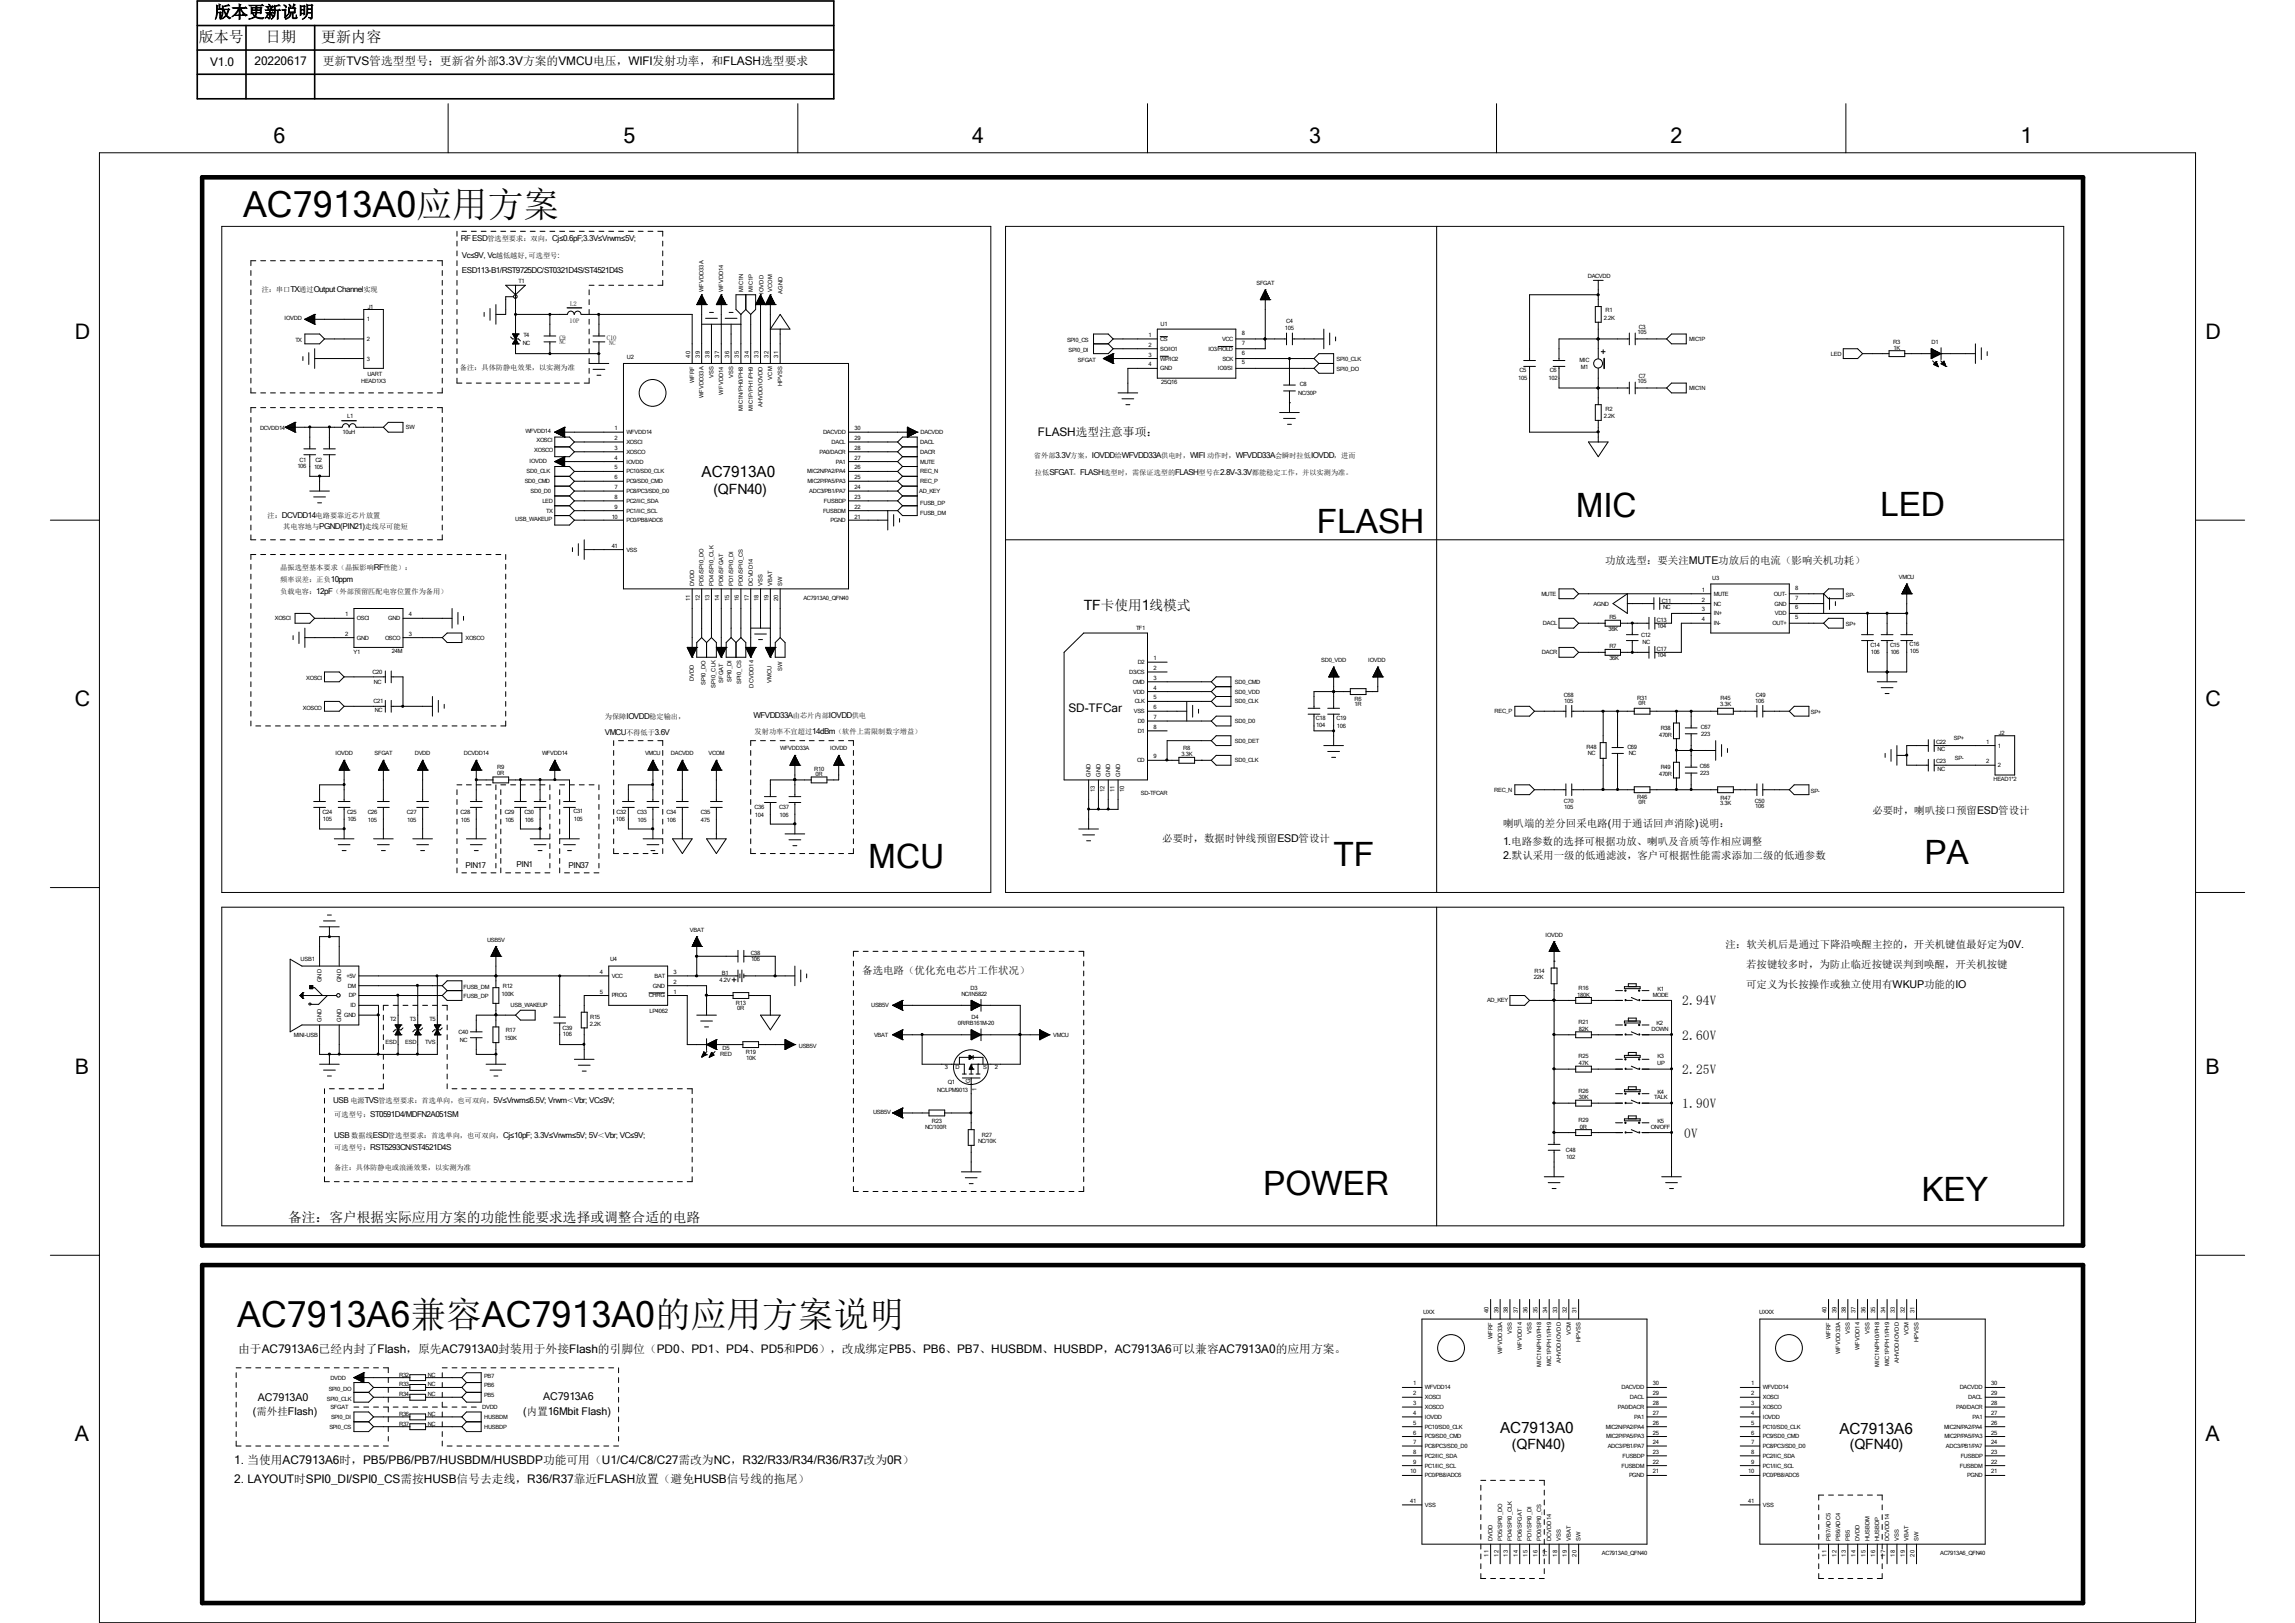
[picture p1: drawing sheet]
<svg xmlns="http://www.w3.org/2000/svg" width="297mm" height="210mm" viewBox="0 0 297 210" stroke-linecap="round" stroke-linejoin="round" font-family="sans-serif">
<defs><g id="words">
<g font-size="4.6">
<text x="31.5" y="28.1">AC7913A0应用方案</text>
<text x="30.7" y="171.7">AC7913A6兼容AC7913A0的应用方案说明</text>
</g>
<g font-size="4.3">
<text x="170.4" y="69">FLASH</text>
<text x="203.9" y="66.8">MIC</text>
<text x="243.3" y="66.7">LED</text>
<text x="112.4" y="112.3">MCU</text>
<text x="172.6" y="112.1">TF</text>
<text x="249" y="111.8">PA</text>
<text x="163.5" y="154.7">POWER</text>
<text x="248.7" y="155.4">KEY</text>
</g>
<g font-size="2.8">
<text x="35.4" y="18.5">6</text>
<text x="80.7" y="18.5">5</text>
<text x="125.8" y="18.5">4</text>
<text x="169.4" y="18.5">3</text>
<text x="216.2" y="18.5">2</text>
<text x="261.5" y="18.5">1</text>
<text x="9.7" y="43.9">D</text>
<text x="285.4" y="43.9">D</text>
<text x="9.7" y="91.4">C</text>
<text x="285.4" y="91.4">C</text>
<text x="9.7" y="139">B</text>
<text x="285.4" y="139">B</text>
<text x="9.7" y="186.5">A</text>
<text x="285.4" y="186.5">A</text>
</g>
<text font-size="2.2" x="27.8" y="2.3">版本更新说明</text>
<g font-size="2">
<text x="90.8" y="61.8">AC7913A0</text>
<text x="194.1" y="185.4">AC7913A0</text>
<text x="238" y="185.5">AC7913A6</text>
</g>
<g font-size="1.9">
<text x="25.7" y="5.5">版本号</text>
<text x="34.4" y="5.5">日期</text>
<text x="41.6" y="5.5">更新内容</text>
</g>
<g font-size="1.8">
<text x="92.3" y="63.9">(QFN40)</text>
<text x="140.3" y="79">TF卡使用1线模式</text>
<text x="37.3" y="158.1">备注：客户根据实际应用方案的功能性能要求选择或调整合适的电路</text>
<text x="195.7" y="187.5">(QFN40)</text>
<text x="239.4" y="187.5">(QFN40)</text>
</g>
<g font-size="1.7">
<text x="217.7" y="130.1">2.94V</text>
<text x="217.7" y="134.5">2.60V</text>
<text x="217.7" y="139">2.25V</text>
<text x="217.7" y="143.4">1.90V</text>
<text x="218" y="147.2">0V</text>
</g>
<g font-size="1.5">
<text x="27.2" y="8.6">V1.0</text>
<text x="32.9" y="8.5">20220617</text>
<text x="41.8" y="8.5">更新TVS管选型型号；更新省外部3.3V方案的VMCU电压，WIFI发射功率，和FLASH选型要求</text>
<text x="134.3" y="56.4">FLASH选型注意事项：</text>
<text x="138.3" y="92.2">SD-TFCar</text>
<text x="30.8" y="175.1">由于AC7913A6已经内封了Flash，原先AC7913A0封装用于外接Flash的引脚位（PD0、PD1、PD4、PD5和PD6），改成绑定PB5、PB6、PB7、HUSBDM、HUSBDP，AC7913A6可以兼容AC7913A0的应用方案。</text>
<text x="30.3" y="189.4">1. 当使用AC7913A6时，PB5/PB6/PB7/HUSBDM/HUSBDP功能可用（U1/C4/C8/C27需改为NC，R32/R33/R34/R36/R37改为0R）</text>
<text x="30.3" y="191.9">2. LAYOUT时SPI0_DI/SPI0_CS需按HUSB信号去走线，R36/R37靠近FLASH放置（避免HUSB信号线的拖尾）</text>
</g>
<g font-size="1.4">
<text x="207.7" y="73">功放选型：要关注MUTE功放后的电流（影响关机功耗）</text>
<text x="194.5" y="107">喇叭端的差分回采电路(用于通话回声消除)说明：</text>
<text x="242.3" y="105.4">必要时，喇叭接口预留ESD管设计</text>
<text x="150.4" y="108.9">必要时，数据时钟线预留ESD管设计</text>
<text x="194.5" y="109.3">1.电路参数的选择可根据功放、喇叭及音质等作相应调整</text>
<text x="194.5" y="111.2">2.默认采用一级的低通滤波，客户可根据性能需求添加二级的低通参数</text>
<text x="223.3" y="122.7">注：软关机后是通过下降沿唤醒主控的，开关机键值最好定为0V.</text>
<text x="226" y="125.3">若按键较多时，为防止临近按键误判到唤醒，开关机按键</text>
<text x="111.6" y="126">备选电路（优化充电芯片工作状况）</text>
<text x="226" y="127.8">可定义为长按操作或独立使用有WKUP功能的IO</text>
<text x="32.7" y="183">(需外挂Flash)</text>
<text x="33.4" y="181.3">AC7913A0</text>
<text x="67.7" y="183">(内置16Mbit Flash)</text>
<text x="70.3" y="181.1">AC7913A6</text>
</g>
<g font-size="1">
<text x="59.6" y="31.2">RF ESD</text>
<text x="59.8" y="33.4">Vc≤9V, Vc</text>
<text x="59.8" y="35.4">ESD113-B1/RST9725DC/ST0321D4S/ST4521D4S</text>
<text x="78.3" y="95.1">VMCU</text>
<text x="97.5" y="92.9">WFVDD33A</text>
<text x="60.2" y="112.3">PIN17</text>
<text x="66.8" y="112.2">PIN1</text>
<text x="73.6" y="112.3">PIN37</text>
<text x="43.1" y="142.7">USB</text>
<text x="43.3" y="147.2">USB</text>
</g>
<g font-size=".9">
<text x="63.1" y="31.2">管选型要求：双向，Cj≤0.6pF;3.3V≤Vrwm≤5V;</text>
<text x="64.2" y="33.4">越低越好, 可选型号:</text>
<text x="33.9" y="37.8">注：串口TX通过Output Channel实现</text>
<text x="59.5" y="47.9">备注：具体防静电效果，以实测为准</text>
<text x="133.8" y="59.2">省外部3.3V方案，IOVDD给WFVDD33A供电时，WIFI 动作时，WFVDD33A会瞬时拉低IOVDD，进而</text>
<text x="133.9" y="61.5">拉低SFGAT。FLASH选型时，需保证选型的FLASH型号在2.8V-3.3V都能稳定工作，并以实测为准。</text>
<text x="34.6" y="67">注：DCVDD14电路要靠近芯片放置</text>
<text x="36.7" y="68.5">其电容地与PGND(PIN21)走线尽可能短</text>
<text x="36.3" y="75.4">频率误差：正负10ppm</text>
<text x="36.3" y="76.9">负载电容：12pF（外部预留匹配电容位置作为备用）</text>
<text x="36.3" y="73.7">晶振选型基本要求（晶振影响RF性能）：</text>
<text x="78.3" y="93">为保障IOVDD稳定输出，</text>
<text x="81" y="95.1">不得低于3.6V</text>
<text x="97.7" y="95">发射功率不宜超过14dBm（软件上需限制数字增益）</text>
<text x="102.6" y="92.9">由芯片内部IOVDD供电</text>
<text x="45.3" y="142.7">电源TVS管选型要求：首选单向，也可双向，5V≤Vrwm≤6.5V; Vrwm＜Vbr; VC≤9V;</text>
<text x="43.3" y="144.5">可选型号：ST0591D4/MDFN2A051SM</text>
<text x="43.3" y="148.8">可选型号：RST5293CN/ST4521D4S</text>
<text x="45.5" y="147.2">数据线ESD管选型要求：首选单向，也可双向，Cj≤10pF; 3.3V≤Vrwm≤5V; 5V＜Vbr; VC≤9V;</text>
<text x="43.3" y="151.4">备注：具体防静电或浪涌效果，以实测为准</text>
</g>
<g font-size=".8">
<text x="73.7" y="41.8">10P</text>
<text x="73.8" y="39.5">L2</text>
<text x="72.4" y="43.9">C9</text>
<text x="72.4" y="44.6">NC</text>
<text x="78.5" y="43.9">C10</text>
<text x="78.8" y="44.6">NC</text>
</g>
<g font-size=".7">
<text x="36.8" y="41.4">IOVDD</text>
<text x="47.5" y="41.6">1</text>
<text x="47.6" y="39.9">J1</text>
<text x="67.1" y="36.7">T1</text>
<text x="91.1" y="37.8" transform="rotate(-90 91.1 37.8)">WFVDD33A</text>
<text x="93.6" y="37.8" transform="rotate(-90 93.6 37.8)">WFVDD14</text>
<text x="96.2" y="37.8" transform="rotate(-90 96.2 37.8)">MIC1N</text>
<text x="97.4" y="37.8" transform="rotate(-90 97.4 37.8)">MIC1P</text>
<text x="98.8" y="38" transform="rotate(-90 98.8 38)">IOVDD</text>
<text x="99.9" y="37.8" transform="rotate(-90 99.9 37.8)">VCOM</text>
<text x="101.3" y="38" transform="rotate(-90 101.3 38)">AGND</text>
<text x="162.6" y="36.9">SFGAT</text>
<text x="166.5" y="41.8">C4</text>
<text x="205.5" y="36">DACVDD</text>
<text x="207.6" y="41.4">2.2K</text>
<text x="207.8" y="40.4">R1</text>
<text x="38.2" y="44.2">TX</text>
<text x="47.5" y="44.1">2</text>
<text x="47.5" y="46.7">3</text>
<text x="67.6" y="44.6">NC</text>
<text x="67.7" y="43.6">T4</text>
<text x="81.1" y="46.4">U2</text>
<text x="89.3" y="46.3" transform="rotate(-90 89.3 46.3)">40</text>
<text x="90.5" y="46.3" transform="rotate(-90 90.5 46.3)">39</text>
<text x="91.8" y="46.3" transform="rotate(-90 91.8 46.3)">38</text>
<text x="93.1" y="46.3" transform="rotate(-90 93.1 46.3)">37</text>
<text x="94.4" y="46.3" transform="rotate(-90 94.4 46.3)">36</text>
<text x="95.6" y="46.3" transform="rotate(-90 95.6 46.3)">35</text>
<text x="96.9" y="46.3" transform="rotate(-90 96.9 46.3)">34</text>
<text x="98.2" y="46.3" transform="rotate(-90 98.2 46.3)">33</text>
<text x="99.4" y="46.3" transform="rotate(-90 99.4 46.3)">32</text>
<text x="100.7" y="46.3" transform="rotate(-90 100.7 46.3)">31</text>
<text x="138.1" y="44.2">SPI0_CS</text>
<text x="138.3" y="45.5">SPI0_DI</text>
<text x="139.5" y="46.8">SFGAT</text>
<text x="148.6" y="43.6">1</text>
<text x="148.6" y="44.9">2</text>
<text x="148.6" y="46.1">3</text>
<text x="148.6" y="47.4">4</text>
<text x="150.2" y="44.1">CS</text>
<text x="150.2" y="45.4">SO/IO1</text>
<text x="150.2" y="46.7">WP/IO2</text>
<text x="150.2" y="47.9">GND</text>
<text x="150.2" y="42.2">U1</text>
<text x="156.4" y="45.4">IO3/HOLD</text>
<text x="157.6" y="47.9">IO0/SI</text>
<text x="158.2" y="44.1">VCC</text>
<text x="158.2" y="46.7">SCK</text>
<text x="160.7" y="47.2">5</text>
<text x="160.7" y="45.9">6</text>
<text x="160.7" y="44.6">7</text>
<text x="160.7" y="43.3">8</text>
<text x="166.3" y="42.7">105</text>
<text x="173" y="46.7">SPI0_CLK</text>
<text x="204.4" y="46.8">MIC</text>
<text x="204.6" y="47.8">M1</text>
<text x="211.9" y="43.2">105</text>
<text x="212.1" y="42.6">C3</text>
<text x="218.6" y="44.1">MIC1P</text>
<text x="236.9" y="46">LED</text>
<text x="245" y="44.5">R3</text>
<text x="245.1" y="45.3">1K</text>
<text x="250" y="44.5">D1</text>
<text x="46.7" y="49.6">HEAD1X3</text>
<text x="47.5" y="48.7">UART</text>
<text x="89.8" y="49.6" transform="rotate(-90 89.8 49.6)">WFRF</text>
<text x="91.1" y="51.6" transform="rotate(-90 91.1 51.6)">WFVDD33A</text>
<text x="92.3" y="48.9" transform="rotate(-90 92.3 48.9)">VSS</text>
<text x="93.6" y="51.1" transform="rotate(-90 93.6 51.1)">WFVDD14</text>
<text x="94.9" y="48.9" transform="rotate(-90 94.9 48.9)">VSS</text>
<text x="96.1" y="53.2" transform="rotate(-90 96.1 53.2)">MIC1N/PH0/PH8</text>
<text x="97.4" y="53.1" transform="rotate(-90 97.4 53.1)">MIC1P/PH1/PH9</text>
<text x="98.7" y="52.7" transform="rotate(-90 98.7 52.7)">AHVDD/IOVDD</text>
<text x="99.9" y="49.1" transform="rotate(-90 99.9 49.1)">VCM</text>
<text x="101.2" y="50" transform="rotate(-90 101.2 50)">HPVSS</text>
<text x="150.3" y="49.7">25Q16</text>
<text x="168" y="51.1">NC/30P</text>
<text x="168.2" y="50">C8</text>
<text x="173" y="48">SPI0_DO</text>
<text x="196.5" y="49.2">105</text>
<text x="196.6" y="48.2">C5</text>
<text x="200.4" y="49.2">102</text>
<text x="200.6" y="48.2">C6</text>
<text x="207.8" y="53.1">R2</text>
<text x="211.9" y="49.6">105</text>
<text x="212.1" y="48.9">C7</text>
<text x="218.6" y="50.5">MIC1N</text>
<text x="33.7" y="55.7">DCVDD14</text>
<text x="38.8" y="59.7">C1</text>
<text x="40.8" y="59.7">C2</text>
<text x="44.3" y="56.2">10uH</text>
<text x="44.9" y="54.1">L1</text>
<text x="52.5" y="55.5">SW</text>
<text x="68" y="56">WFVDD14</text>
<text x="68.5" y="59.9">IOVDD</text>
<text x="69.1" y="58.5">XOSCO</text>
<text x="69.4" y="57.2">XOSCI</text>
<text x="79.5" y="55.7">1</text>
<text x="79.5" y="56.9">2</text>
<text x="79.5" y="58.2">3</text>
<text x="79.5" y="59.5">4</text>
<text x="81.1" y="56.2">WFVDD14</text>
<text x="81.1" y="57.4">XOSCI</text>
<text x="81.1" y="58.7">XOSCO</text>
<text x="81.1" y="60">IOVDD</text>
<text x="106" y="58.7">PA0/DACR</text>
<text x="106.5" y="56.2">DACVDD</text>
<text x="107.6" y="57.4">DACL</text>
<text x="108.2" y="60">PA1</text>
<text x="110.6" y="59.5">27</text>
<text x="110.6" y="58.2">28</text>
<text x="110.6" y="56.9">29</text>
<text x="110.6" y="55.7">30</text>
<text x="119.1" y="57.4">DACL</text>
<text x="119.1" y="58.7">DACR</text>
<text x="119.1" y="60">MUTE</text>
<text x="119.1" y="56.2">DACVDD</text>
<text x="207.6" y="54.1">2.2K</text>
<text x="38.5" y="60.6">106</text>
<text x="40.6" y="60.7">105</text>
<text x="67.9" y="62.5">SD0_CMD</text>
<text x="68.2" y="61.3">SD0_CLK</text>
<text x="68.7" y="63.8">SD0_D0</text>
<text x="70.2" y="65.1">LED</text>
<text x="79.5" y="60.7">5</text>
<text x="79.5" y="62">6</text>
<text x="79.5" y="63.3">7</text>
<text x="79.5" y="64.6">8</text>
<text x="79.5" y="65.8">9</text>
<text x="81.1" y="61.3">PC10/SD0_CLK</text>
<text x="81.1" y="62.5">PC9/SD0_CMD</text>
<text x="81.1" y="63.8">PC8/PC3/SD0_D0</text>
<text x="81.1" y="65.1">PC2/IIC_SDA</text>
<text x="104.5" y="61.3">MIC2N/PA2/PA4</text>
<text x="104.5" y="62.5">MIC2P/PA5/PA3</text>
<text x="104.7" y="63.8">ADC3/PB1/PA7</text>
<text x="106.6" y="65.1">FUSBDP</text>
<text x="110.6" y="65.8">22</text>
<text x="110.6" y="64.6">23</text>
<text x="110.6" y="63.3">24</text>
<text x="110.6" y="62">25</text>
<text x="110.6" y="60.7">26</text>
<text x="119" y="63.8">AD_KEY</text>
<text x="119.1" y="65.3">FUSB_DP</text>
<text x="119.1" y="62.5">REC_P</text>
<text x="119.1" y="61.3">REC_N</text>
<text x="66.7" y="67.5">USB_WAKEUP</text>
<text x="70.7" y="66.3">TX</text>
<text x="79.2" y="67.1">10</text>
<text x="79.2" y="70.9">41</text>
<text x="81.1" y="66.3">PC1/IIC_SCL</text>
<text x="81.1" y="67.6">PC0/PB8/ADC6</text>
<text x="81.1" y="71.4">VSS</text>
<text x="106.5" y="66.3">FUSBDM</text>
<text x="107.5" y="67.6">PGND</text>
<text x="110.6" y="67.1">21</text>
<text x="119.1" y="66.6">FUSB_DM</text>
<text x="89.3" y="77.8" transform="rotate(-90 89.3 77.8)">11</text>
<text x="89.8" y="75.8" transform="rotate(-90 89.8 75.8)">DVDD</text>
<text x="90.5" y="77.8" transform="rotate(-90 90.5 77.8)">12</text>
<text x="91.1" y="75.8" transform="rotate(-90 91.1 75.8)">PD5/SPI0_DO</text>
<text x="91.8" y="77.8" transform="rotate(-90 91.8 77.8)">13</text>
<text x="92.3" y="75.8" transform="rotate(-90 92.3 75.8)">PD4/SPI0_CLK</text>
<text x="93.1" y="77.8" transform="rotate(-90 93.1 77.8)">14</text>
<text x="93.6" y="75.8" transform="rotate(-90 93.6 75.8)">PD6/SFGAT</text>
<text x="94.4" y="77.8" transform="rotate(-90 94.4 77.8)">15</text>
<text x="94.9" y="75.8" transform="rotate(-90 94.9 75.8)">PD1/SPI0_DI</text>
<text x="95.6" y="77.8" transform="rotate(-90 95.6 77.8)">16</text>
<text x="96.1" y="75.8" transform="rotate(-90 96.1 75.8)">PD0/SPI0_CS</text>
<text x="96.9" y="77.8" transform="rotate(-90 96.9 77.8)">17</text>
<text x="97.4" y="75.8" transform="rotate(-90 97.4 75.8)">DCVDD14</text>
<text x="98.2" y="77.8" transform="rotate(-90 98.2 77.8)">18</text>
<text x="98.7" y="75.8" transform="rotate(-90 98.7 75.8)">VSS</text>
<text x="99.4" y="77.8" transform="rotate(-90 99.4 77.8)">19</text>
<text x="99.9" y="75.8" transform="rotate(-90 99.9 75.8)">VBAT</text>
<text x="100.7" y="77.8" transform="rotate(-90 100.7 77.8)">20</text>
<text x="101.2" y="75.8" transform="rotate(-90 101.2 75.8)">SW</text>
<text x="104" y="77.6">AC7913A0_QFN40</text>
<text x="199.5" y="77.1">MUTE</text>
<text x="215.1" y="78">C11</text>
<text x="220.3" y="76.6">1</text>
<text x="220.3" y="77.9">2</text>
<text x="221.6" y="75.1">U3</text>
<text x="221.8" y="77.1">MUTE</text>
<text x="229.6" y="77.1">OUT-</text>
<text x="232.3" y="77.6">7</text>
<text x="232.3" y="76.3">8</text>
<text x="238.9" y="77.2">SP-</text>
<text x="245.7" y="74.9">VMCU</text>
<text x="35.6" y="80.3">XOSCI</text>
<text x="44.7" y="79.8">1</text>
<text x="44.7" y="82.3">2</text>
<text x="46.2" y="80.3">OSCI</text>
<text x="46.2" y="82.8">GND</text>
<text x="49.8" y="82.8">OSCO</text>
<text x="50.2" y="80.3">GND</text>
<text x="52.9" y="82.3">3</text>
<text x="52.9" y="79.8">4</text>
<text x="60.2" y="82.8">XOSCO</text>
<text x="147" y="81.5">TF1</text>
<text x="199.7" y="80.9">DACL</text>
<text x="206.2" y="78.4">AGND</text>
<text x="208.2" y="81.7">36K</text>
<text x="208.3" y="83.9">R7</text>
<text x="208.3" y="80.1">R5</text>
<text x="212.4" y="82.4">C12</text>
<text x="212.6" y="83.3">NC</text>
<text x="214.4" y="80.5">C13</text>
<text x="214.5" y="81.3">104</text>
<text x="215.2" y="78.7">NC</text>
<text x="220.3" y="79.1">3</text>
<text x="220.3" y="80.4">4</text>
<text x="221.8" y="78.4">NC</text>
<text x="221.8" y="79.6">IN+</text>
<text x="221.8" y="80.9">IN-</text>
<text x="229.4" y="80.9">OUT+</text>
<text x="229.7" y="78.4">GND</text>
<text x="229.7" y="79.6">VDD</text>
<text x="232.3" y="80.1">5</text>
<text x="232.3" y="78.9">6</text>
<text x="238.9" y="81">SP+</text>
<text x="242.1" y="83.8">C14</text>
<text x="244.6" y="83.8">C15</text>
<text x="247.1" y="83.7">C16</text>
<text x="39.6" y="88">XOSCI</text>
<text x="45.8" y="84.7">Y1</text>
<text x="48.2" y="87.2">C20</text>
<text x="48.4" y="88.5">NC</text>
<text x="50.7" y="84.5">24M</text>
<text x="89.8" y="88.2" transform="rotate(-90 89.8 88.2)">DVDD</text>
<text x="91.3" y="88.6" transform="rotate(-90 91.3 88.6)">SPI0_DO</text>
<text x="92.6" y="89" transform="rotate(-90 92.6 89)">SPI0_CLK</text>
<text x="93.6" y="88.4" transform="rotate(-90 93.6 88.4)">SFGAT</text>
<text x="94.7" y="88.3" transform="rotate(-90 94.7 88.3)">SPI0_DI</text>
<text x="95.9" y="88.6" transform="rotate(-90 95.9 88.6)">SPI0_CS</text>
<text x="97.5" y="89" transform="rotate(-90 97.5 89)">DCVDD14</text>
<text x="99.9" y="88.4" transform="rotate(-90 99.9 88.4)">VMCU</text>
<text x="101.2" y="86.8" transform="rotate(-90 101.2 86.8)">SW</text>
<text x="146.1" y="87.2">D3/CS</text>
<text x="146.6" y="88.5">CMD</text>
<text x="146.6" y="89.7">VDD</text>
<text x="147.2" y="85.9">D2</text>
<text x="149.3" y="85.4">1</text>
<text x="149.3" y="86.7">2</text>
<text x="149.3" y="88">3</text>
<text x="149.3" y="89.2">4</text>
<text x="159.8" y="88.5">SD0_CMD</text>
<text x="159.8" y="89.7">SD0_VDD</text>
<text x="171" y="85.7">SD0_VDD</text>
<text x="177.1" y="85.7">IOVDD</text>
<text x="199.6" y="84.7">DACR</text>
<text x="208.3" y="85.4">36K</text>
<text x="214.4" y="84.3">C17</text>
<text x="214.5" y="85">104</text>
<text x="242.1" y="84.7">106</text>
<text x="244.6" y="84.7">106</text>
<text x="247.2" y="84.5">105</text>
<text x="39.2" y="91.9">XOSCO</text>
<text x="48.3" y="91">C21</text>
<text x="48.5" y="92.2">NC</text>
<text x="146.7" y="92.3">VSS</text>
<text x="146.9" y="91">CLK</text>
<text x="147.2" y="93.6">D0</text>
<text x="147.2" y="94.8">D1</text>
<text x="149.3" y="90.5">5</text>
<text x="149.3" y="91.8">6</text>
<text x="149.3" y="93">7</text>
<text x="149.3" y="94.3">8</text>
<text x="159.8" y="91">SD0_CLK</text>
<text x="159.8" y="93.6">SD0_D0</text>
<text x="170.3" y="93.2">C18</text>
<text x="170.3" y="94.1">104</text>
<text x="173" y="93.2">C19</text>
<text x="173" y="94.2">106</text>
<text x="175.3" y="90.8">R6</text>
<text x="175.3" y="91.4">1R</text>
<text x="193.4" y="92.3">REC_P</text>
<text x="202.4" y="90.1">C68</text>
<text x="202.4" y="91">105</text>
<text x="211.9" y="90.6">R31</text>
<text x="212" y="91.3">0R</text>
<text x="214.7" y="95.3">470R</text>
<text x="214.9" y="94.4">R38</text>
<text x="220.1" y="94.3">C67</text>
<text x="220.2" y="95.2">223</text>
<text x="222.6" y="91.4">3.3K</text>
<text x="222.7" y="90.6">R45</text>
<text x="227.2" y="91">106</text>
<text x="227.2" y="90.1">C49</text>
<text x="234.4" y="92.4">SP+</text>
<text x="252.9" y="95.7">SP+</text>
<text x="258.7" y="95.1">J2</text>
<text x="43.4" y="97.7">IOVDD</text>
<text x="48.5" y="97.7">SFGAT</text>
<text x="53.7" y="97.7">DVDD</text>
<text x="60" y="97.7">DCVDD14</text>
<text x="64.3" y="99.5">R9</text>
<text x="64.3" y="100.3">0R</text>
<text x="70.1" y="97.7">WFVDD14</text>
<text x="83.5" y="97.7">VMCU</text>
<text x="86.8" y="97.7">DACVDD</text>
<text x="91.7" y="97.7">VCOM</text>
<text x="101" y="97.1">WFVDD33A</text>
<text x="105.4" y="99.8">R10</text>
<text x="105.5" y="100.4">0R</text>
<text x="107.4" y="97.1">IOVDD</text>
<text x="141.1" y="100.5" transform="rotate(-90 141.1 100.5)">GND</text>
<text x="142.4" y="100.5" transform="rotate(-90 142.4 100.5)">GND</text>
<text x="143.7" y="100.5" transform="rotate(-90 143.7 100.5)">GND</text>
<text x="144.9" y="100.5" transform="rotate(-90 144.9 100.5)">GND</text>
<text x="147.2" y="98.6">CD</text>
<text x="149.3" y="98.1">9</text>
<text x="152.9" y="97.9">3.3K</text>
<text x="153.1" y="97">R8</text>
<text x="159.8" y="96.1">SD0_DET</text>
<text x="159.8" y="98.6">SD0_CLK</text>
<text x="205.3" y="96.9">R48</text>
<text x="205.5" y="97.7">NC</text>
<text x="210.6" y="96.9">C69</text>
<text x="210.8" y="97.7">NC</text>
<text x="214.7" y="100.4">470R</text>
<text x="214.9" y="99.5">R49</text>
<text x="220" y="99.4">C66</text>
<text x="220" y="100.3">223</text>
<text x="250.6" y="96.2">C22</text>
<text x="250.6" y="98.8">C23</text>
<text x="250.7" y="97.2">NC</text>
<text x="250.7" y="99.8">NC</text>
<text x="253" y="98.4">SP-</text>
<text x="257" y="96.2">1</text>
<text x="257" y="98.8">2</text>
<text x="258" y="101">HEAD1*2</text>
<text x="258.6" y="96.7">1</text>
<text x="258.6" y="99.3">2</text>
<text x="41.7" y="105.4">C24</text>
<text x="41.8" y="106.3">105</text>
<text x="44.9" y="105.4">C25</text>
<text x="45" y="106.3">105</text>
<text x="47.6" y="105.4">C26</text>
<text x="47.6" y="106.4">105</text>
<text x="52.7" y="105.4">C27</text>
<text x="52.7" y="106.4">105</text>
<text x="59.6" y="105.4">C28</text>
<text x="59.6" y="106.4">105</text>
<text x="65.3" y="105.4">C29</text>
<text x="65.4" y="106.4">105</text>
<text x="67.9" y="105.4">C30</text>
<text x="67.9" y="106.4">106</text>
<text x="74.2" y="105.2">C31</text>
<text x="74.3" y="106.3">105</text>
<text x="79.7" y="106.3">106</text>
<text x="79.8" y="105.4">C32</text>
<text x="82.5" y="105.4">C33</text>
<text x="82.5" y="106.4">105</text>
<text x="86.3" y="105.4">C34</text>
<text x="86.3" y="106.4">106</text>
<text x="90.7" y="105.4">C35</text>
<text x="90.7" y="106.4">475</text>
<text x="97.7" y="104.7">C36</text>
<text x="97.7" y="105.7">104</text>
<text x="100.8" y="104.7">C37</text>
<text x="100.9" y="105.7">106</text>
<text x="141.7" y="102.5" transform="rotate(-90 141.7 102.5)">13</text>
<text x="143" y="102.5" transform="rotate(-90 143 102.5)">12</text>
<text x="144.2" y="102.5" transform="rotate(-90 144.2 102.5)">11</text>
<text x="145.5" y="102.5" transform="rotate(-90 145.5 102.5)">10</text>
<text x="147.7" y="102.8">SD-TFCAR</text>
<text x="193.4" y="102.4">REC_N</text>
<text x="202.4" y="103.8">C70</text>
<text x="202.4" y="104.7">105</text>
<text x="211.9" y="103.3">R46</text>
<text x="212" y="104.1">0R</text>
<text x="222.6" y="104.2">3.3K</text>
<text x="222.7" y="103.5">R47</text>
<text x="227.1" y="103.8">C50</text>
<text x="227.2" y="104.6">106</text>
<text x="234.4" y="102.6">SP-</text>
<text x="38.9" y="124.4">USB1</text>
<text x="63" y="121.8">USB5V</text>
<text x="79" y="124.4">U4</text>
<text x="89.3" y="120.6">VBAT</text>
<text x="97.2" y="123.6">C38</text>
<text x="97.2" y="124.4">106</text>
<text x="198.6" y="125.9">R14</text>
<text x="200" y="121.2">IOVDD</text>
<text x="41.6" y="127.1" transform="rotate(-90 41.6 127.1)">GND</text>
<text x="44.2" y="127.1" transform="rotate(-90 44.2 127.1)">GND</text>
<text x="44.5" y="131.6">GND</text>
<text x="44.8" y="126.5">+5V</text>
<text x="45" y="127.8">DM</text>
<text x="45.1" y="129.1">DP</text>
<text x="45.3" y="130.3">ID</text>
<text x="60" y="129.2">FUSB_DP</text>
<text x="60" y="127.9">FUSB_DM</text>
<text x="64.9" y="128.8">100K</text>
<text x="65.1" y="127.8">R12</text>
<text x="66.1" y="130.3">USB_WAKEUP</text>
<text x="76.4" y="131.9">R15</text>
<text x="77.6" y="126">4</text>
<text x="77.6" y="128.6">5</text>
<text x="79.2" y="126.5">VCC</text>
<text x="79.2" y="129.1">PROG</text>
<text x="84" y="129.1">CHRG</text>
<text x="84.1" y="131.1">LP4062</text>
<text x="84.5" y="127.8">GND</text>
<text x="84.7" y="126.5">BAT</text>
<text x="87.2" y="128.6">1</text>
<text x="87.2" y="127.3">2</text>
<text x="87.2" y="126">3</text>
<text x="93.1" y="127">4.2V</text>
<text x="93.4" y="126.2">B1</text>
<text x="95.2" y="130.1">R13</text>
<text x="95.4" y="130.7">0R</text>
<text x="112.7" y="130.3">USB5V</text>
<text x="124.4" y="128.8">NC/IN5822</text>
<text x="125.6" y="128.1">D3</text>
<text x="125.7" y="131.9">D4</text>
<text x="192.4" y="129.7">AD_KEY</text>
<text x="198.5" y="126.7">22K</text>
<text x="204.1" y="128.9">180K</text>
<text x="204.3" y="128.1">R16</text>
<text x="213.9" y="128.9">MODE</text>
<text x="214.5" y="128.2">K1</text>
<text x="38" y="134.2">MINI-USB</text>
<text x="41.6" y="132.3" transform="rotate(-90 41.6 132.3)">GND</text>
<text x="44.2" y="132.3" transform="rotate(-90 44.2 132.3)">GND</text>
<text x="49.9" y="135">ESD</text>
<text x="50.5" y="132.1">T2</text>
<text x="52.5" y="135">ESD</text>
<text x="53" y="132.1">T3</text>
<text x="55" y="135">TVS</text>
<text x="55.6" y="132.1">T5</text>
<text x="59.4" y="133.8">C40</text>
<text x="59.5" y="134.8">NC</text>
<text x="65.3" y="134.5">150K</text>
<text x="65.4" y="133.5">R17</text>
<text x="72.8" y="133.3">C39</text>
<text x="72.9" y="134">106</text>
<text x="76.3" y="132.8">2.2K</text>
<text x="93.2" y="136.7">RED</text>
<text x="93.5" y="135.8">D5</text>
<text x="96.5" y="136.4">R19</text>
<text x="96.6" y="137.2">10K</text>
<text x="103.4" y="135.6">USB5V</text>
<text x="113.1" y="134.2">VBAT</text>
<text x="124" y="132.6">0R/RB161M-20</text>
<text x="136.3" y="134.2">VMCU</text>
<text x="204.3" y="132.5">R21</text>
<text x="204.3" y="136.9">R25</text>
<text x="204.3" y="133.4">82K</text>
<text x="204.3" y="137.8">47K</text>
<text x="213.7" y="133.4">DOWN</text>
<text x="214.4" y="132.6">K2</text>
<text x="214.5" y="137.8">UP</text>
<text x="214.5" y="136.9">K3</text>
<text x="121.3" y="141.3">NC/LPM9013</text>
<text x="122.3" y="138.3">3</text>
<text x="122.7" y="140.3">Q1</text>
<text x="123.7" y="138.3">D</text>
<text x="125.6" y="140.1" transform="rotate(-90 125.6 140.1)">G</text>
<text x="126.4" y="141.2" transform="rotate(-90 126.4 141.2)">1</text>
<text x="127.3" y="138.3">S</text>
<text x="128.7" y="138.3">2</text>
<text x="204.3" y="141.4">R26</text>
<text x="204.3" y="142.2">30K</text>
<text x="214.1" y="142.2">TALK</text>
<text x="214.5" y="141.5">K4</text>
<text x="113" y="144.1">USB5V</text>
<text x="119.7" y="146">NC/100R</text>
<text x="120.6" y="145.3">R23</text>
<text x="126.6" y="148">NC/10K</text>
<text x="127.1" y="147.1">R27</text>
<text x="202.6" y="149.1">C48</text>
<text x="202.7" y="150">102</text>
<text x="204.3" y="145.2">R29</text>
<text x="204.5" y="146">0R</text>
<text x="213.7" y="146">ON/OFF</text>
<text x="214.5" y="145.3">K5</text>
<text x="184.2" y="170.1">UXX</text>
<text x="192.7" y="169.9" transform="rotate(-90 192.7 169.9)">40</text>
<text x="193.2" y="173.3" transform="rotate(-90 193.2 173.3)">WFRF</text>
<text x="193.9" y="169.9" transform="rotate(-90 193.9 169.9)">39</text>
<text x="195.2" y="169.9" transform="rotate(-90 195.2 169.9)">38</text>
<text x="195.7" y="172.6" transform="rotate(-90 195.7 172.6)">VSS</text>
<text x="196.4" y="169.9" transform="rotate(-90 196.4 169.9)">37</text>
<text x="197.7" y="169.9" transform="rotate(-90 197.7 169.9)">36</text>
<text x="198.2" y="172.6" transform="rotate(-90 198.2 172.6)">VSS</text>
<text x="199" y="169.9" transform="rotate(-90 199 169.9)">35</text>
<text x="200.2" y="169.9" transform="rotate(-90 200.2 169.9)">34</text>
<text x="201.5" y="169.9" transform="rotate(-90 201.5 169.9)">33</text>
<text x="202.8" y="169.9" transform="rotate(-90 202.8 169.9)">32</text>
<text x="203.3" y="172.8" transform="rotate(-90 203.3 172.8)">VCM</text>
<text x="204" y="169.9" transform="rotate(-90 204 169.9)">31</text>
<text x="204.6" y="173.7" transform="rotate(-90 204.6 173.7)">HPVSS</text>
<text x="227.7" y="170.1">UXXX</text>
<text x="236.4" y="169.9" transform="rotate(-90 236.4 169.9)">40</text>
<text x="236.9" y="173.3" transform="rotate(-90 236.9 173.3)">WFRF</text>
<text x="237.7" y="169.9" transform="rotate(-90 237.7 169.9)">39</text>
<text x="238.9" y="169.9" transform="rotate(-90 238.9 169.9)">38</text>
<text x="239.4" y="172.6" transform="rotate(-90 239.4 172.6)">VSS</text>
<text x="240.2" y="169.9" transform="rotate(-90 240.2 169.9)">37</text>
<text x="241.4" y="169.9" transform="rotate(-90 241.4 169.9)">36</text>
<text x="241.9" y="172.6" transform="rotate(-90 241.9 172.6)">VSS</text>
<text x="242.7" y="169.9" transform="rotate(-90 242.7 169.9)">35</text>
<text x="244" y="169.9" transform="rotate(-90 244 169.9)">34</text>
<text x="245.2" y="169.9" transform="rotate(-90 245.2 169.9)">33</text>
<text x="246.5" y="169.9" transform="rotate(-90 246.5 169.9)">32</text>
<text x="247" y="172.8" transform="rotate(-90 247 172.8)">VCM</text>
<text x="247.8" y="169.9" transform="rotate(-90 247.8 169.9)">31</text>
<text x="248.3" y="173.7" transform="rotate(-90 248.3 173.7)">HPVSS</text>
<text x="42.8" y="178.5">DVDD</text>
<text x="51.6" y="178.1">R32</text>
<text x="51.6" y="179.4">R33</text>
<text x="55.4" y="178.1">NC</text>
<text x="55.4" y="179.4">NC</text>
<text x="62.7" y="178.3">PB7</text>
<text x="62.7" y="179.5">PB6</text>
<text x="182.9" y="179.3">1</text>
<text x="184.4" y="179.8">WFVDD14</text>
<text x="194.4" y="175.2" transform="rotate(-90 194.4 175.2)">WFVDD33A</text>
<text x="196.9" y="174.7" transform="rotate(-90 196.9 174.7)">WFVDD14</text>
<text x="199.5" y="176.8" transform="rotate(-90 199.5 176.8)">MIC1N/PH0/PH8</text>
<text x="200.7" y="176.8" transform="rotate(-90 200.7 176.8)">MIC1P/PH1/PH9</text>
<text x="202" y="176.4" transform="rotate(-90 202 176.4)">AHVDD/IOVDD</text>
<text x="209.8" y="179.8">DACVDD</text>
<text x="213.9" y="179.3">30</text>
<text x="226.6" y="179.3">1</text>
<text x="228.1" y="179.8">WFVDD14</text>
<text x="238.2" y="175.2" transform="rotate(-90 238.2 175.2)">WFVDD33A</text>
<text x="240.7" y="174.7" transform="rotate(-90 240.7 174.7)">WFVDD14</text>
<text x="243.2" y="176.8" transform="rotate(-90 243.2 176.8)">MIC1N/PH0/PH8</text>
<text x="244.5" y="176.8" transform="rotate(-90 244.5 176.8)">MIC1P/PH1/PH9</text>
<text x="245.7" y="176.4" transform="rotate(-90 245.7 176.4)">AHVDD/IOVDD</text>
<text x="253.6" y="179.8">DACVDD</text>
<text x="257.7" y="179.3">30</text>
<text x="42.3" y="181.3">SPI0_CLK</text>
<text x="42.5" y="180">SPI0_DO</text>
<text x="42.6" y="184.9">SPI0_CS</text>
<text x="42.8" y="182.3">SFGAT</text>
<text x="42.8" y="183.6">SPI0_DI</text>
<text x="51.6" y="183.2">R36</text>
<text x="51.6" y="184.5">R37</text>
<text x="51.6" y="180.7">R34</text>
<text x="55.4" y="183.2">NC</text>
<text x="55.4" y="184.5">NC</text>
<text x="55.4" y="180.7">NC</text>
<text x="62.4" y="182.3">DVDD</text>
<text x="62.7" y="183.6">HUSBDM</text>
<text x="62.7" y="184.9">HUSBDP</text>
<text x="62.7" y="180.8">PB5</text>
<text x="182.9" y="180.6">2</text>
<text x="182.9" y="181.8">3</text>
<text x="182.9" y="183.1">4</text>
<text x="182.9" y="184.4">5</text>
<text x="182.9" y="185.6">6</text>
<text x="184.4" y="181.1">XOSCI</text>
<text x="184.4" y="182.3">XOSCO</text>
<text x="184.4" y="183.6">IOVDD</text>
<text x="184.4" y="184.9">PC10/SD0_CLK</text>
<text x="207.8" y="184.9">MIC2N/PA2/PA4</text>
<text x="209.4" y="182.3">PA0/DACR</text>
<text x="210.9" y="181.1">DACL</text>
<text x="211.5" y="183.6">PA1</text>
<text x="213.9" y="185.6">25</text>
<text x="213.9" y="184.4">26</text>
<text x="213.9" y="183.1">27</text>
<text x="213.9" y="181.8">28</text>
<text x="213.9" y="180.6">29</text>
<text x="226.6" y="180.6">2</text>
<text x="226.6" y="181.8">3</text>
<text x="226.6" y="183.1">4</text>
<text x="226.6" y="184.4">5</text>
<text x="226.6" y="185.6">6</text>
<text x="228.1" y="181.1">XOSCI</text>
<text x="228.1" y="182.3">XOSCO</text>
<text x="228.1" y="183.6">IOVDD</text>
<text x="228.1" y="184.9">PC10/SD0_CLK</text>
<text x="251.6" y="184.9">MIC2N/PA2/PA4</text>
<text x="253.2" y="182.3">PA0/DACR</text>
<text x="254.7" y="181.1">DACL</text>
<text x="255.3" y="183.6">PA1</text>
<text x="257.7" y="185.6">25</text>
<text x="257.7" y="184.4">26</text>
<text x="257.7" y="183.1">27</text>
<text x="257.7" y="181.8">28</text>
<text x="257.7" y="180.6">29</text>
<text x="182.5" y="190.7">10</text>
<text x="182.9" y="186.9">7</text>
<text x="182.9" y="188.1">8</text>
<text x="182.9" y="189.4">9</text>
<text x="184.4" y="186.1">PC9/SD0_CMD</text>
<text x="184.4" y="187.4">PC8/PC3/SD0_D0</text>
<text x="184.4" y="188.6">PC2/IIC_SDA</text>
<text x="184.4" y="189.9">PC1/IIC_SCL</text>
<text x="184.4" y="191.2">PC0/PB8/ADC6</text>
<text x="207.9" y="186.1">MIC2P/PA5/PA3</text>
<text x="208.1" y="187.4">ADC3/PB1/PA7</text>
<text x="209.8" y="189.9">FUSBDM</text>
<text x="210" y="188.6">FUSBDP</text>
<text x="210.8" y="191.2">PGND</text>
<text x="213.9" y="190.7">21</text>
<text x="213.9" y="189.4">22</text>
<text x="213.9" y="188.1">23</text>
<text x="213.9" y="186.9">24</text>
<text x="226.2" y="190.7">10</text>
<text x="226.6" y="186.9">7</text>
<text x="226.6" y="188.1">8</text>
<text x="226.6" y="189.4">9</text>
<text x="228.1" y="186.1">PC9/SD0_CMD</text>
<text x="228.1" y="187.4">PC8/PC3/SD0_D0</text>
<text x="228.1" y="188.6">PC2/IIC_SDA</text>
<text x="228.1" y="189.9">PC1/IIC_SCL</text>
<text x="228.1" y="191.2">PC0/PB8/ADC6</text>
<text x="251.6" y="186.1">MIC2P/PA5/PA3</text>
<text x="251.8" y="187.4">ADC3/PB1/PA7</text>
<text x="253.6" y="189.9">FUSBDM</text>
<text x="253.7" y="188.6">FUSBDP</text>
<text x="254.6" y="191.2">PGND</text>
<text x="257.7" y="190.7">21</text>
<text x="257.7" y="189.4">22</text>
<text x="257.7" y="188.1">23</text>
<text x="257.7" y="186.9">24</text>
<text x="182.5" y="194.5">41</text>
<text x="184.4" y="195">VSS</text>
<text x="226.2" y="194.5">41</text>
<text x="228.1" y="195">VSS</text>
<text x="192.7" y="201.4" transform="rotate(-90 192.7 201.4)">11</text>
<text x="193.2" y="199.4" transform="rotate(-90 193.2 199.4)">DVDD</text>
<text x="193.9" y="201.4" transform="rotate(-90 193.9 201.4)">12</text>
<text x="194.4" y="199.4" transform="rotate(-90 194.4 199.4)">PD5/SPI0_DO</text>
<text x="195.2" y="201.4" transform="rotate(-90 195.2 201.4)">13</text>
<text x="195.7" y="199.4" transform="rotate(-90 195.7 199.4)">PD4/SPI0_CLK</text>
<text x="196.4" y="201.4" transform="rotate(-90 196.4 201.4)">14</text>
<text x="196.9" y="199.4" transform="rotate(-90 196.9 199.4)">PD6/SFGAT</text>
<text x="197.7" y="201.4" transform="rotate(-90 197.7 201.4)">15</text>
<text x="198.2" y="199.4" transform="rotate(-90 198.2 199.4)">PD1/SPI0_DI</text>
<text x="199" y="201.4" transform="rotate(-90 199 201.4)">16</text>
<text x="199.5" y="199.4" transform="rotate(-90 199.5 199.4)">PD0/SPI0_CS</text>
<text x="200.2" y="201.4" transform="rotate(-90 200.2 201.4)">17</text>
<text x="200.7" y="199.4" transform="rotate(-90 200.7 199.4)">DCVDD14</text>
<text x="201.5" y="201.4" transform="rotate(-90 201.5 201.4)">18</text>
<text x="202" y="199.4" transform="rotate(-90 202 199.4)">VSS</text>
<text x="202.8" y="201.4" transform="rotate(-90 202.8 201.4)">19</text>
<text x="203.3" y="199.4" transform="rotate(-90 203.3 199.4)">VBAT</text>
<text x="204" y="201.4" transform="rotate(-90 204 201.4)">20</text>
<text x="204.6" y="199.4" transform="rotate(-90 204.6 199.4)">SW</text>
<text x="207.3" y="201.2">AC7913A0_QFN40</text>
<text x="236.4" y="201.4" transform="rotate(-90 236.4 201.4)">11</text>
<text x="236.9" y="199.4" transform="rotate(-90 236.9 199.4)">PB7/ADC5</text>
<text x="237.7" y="201.4" transform="rotate(-90 237.7 201.4)">12</text>
<text x="238.2" y="199.4" transform="rotate(-90 238.2 199.4)">PB6/ADC4</text>
<text x="238.9" y="201.4" transform="rotate(-90 238.9 201.4)">13</text>
<text x="239.4" y="199.4" transform="rotate(-90 239.4 199.4)">PB5</text>
<text x="240.2" y="201.4" transform="rotate(-90 240.2 201.4)">14</text>
<text x="240.7" y="199.4" transform="rotate(-90 240.7 199.4)">DVDD</text>
<text x="241.4" y="201.4" transform="rotate(-90 241.4 201.4)">15</text>
<text x="241.9" y="199.4" transform="rotate(-90 241.9 199.4)">HUSBDM</text>
<text x="242.7" y="201.4" transform="rotate(-90 242.7 201.4)">16</text>
<text x="243.2" y="199.4" transform="rotate(-90 243.2 199.4)">HUSBDP</text>
<text x="244" y="201.4" transform="rotate(-90 244 201.4)">17</text>
<text x="244.5" y="199.4" transform="rotate(-90 244.5 199.4)">DCVDD14</text>
<text x="245.2" y="201.4" transform="rotate(-90 245.2 201.4)">18</text>
<text x="245.7" y="199.4" transform="rotate(-90 245.7 199.4)">VSS</text>
<text x="246.5" y="201.4" transform="rotate(-90 246.5 201.4)">19</text>
<text x="247" y="199.4" transform="rotate(-90 247 199.4)">VBAT</text>
<text x="247.8" y="201.4" transform="rotate(-90 247.8 201.4)">20</text>
<text x="248.3" y="199.4" transform="rotate(-90 248.3 199.4)">SW</text>
<text x="251.1" y="201.2">AC7913A6_QFN40</text>
</g>
</g></defs>
<g fill="none" stroke="#000" stroke-width=".13">
<path d="M12.9 19.8h271.2v190.2h-271.2zM58 13.4v6.4M103.3 13.4v6.4M148.5 13.4v6.4M193.7 13.4v6.4M238.9 13.4v6.4M28.7 29.3h99.5v86.2h-99.5zM32.5 35v.6M32.5 36.3v.6M32.5 37.5v.6M32.5 38.8v.6M33.1 33.7h-.6v.7"/>
<path d="M33.7 33.7h.7M35 33.7h.6M36.3 33.7h.6M37.5 33.7h.7M38.8 33.7h.7M40.1 33.7h.6M41.4 33.7h.6M42.6 33.7h.7M43.9 33.7h.6M45.2 33.7h.6M46.4 33.7h.7M47.7 33.7h.6"/>
<path d="M49 33.7h.6M50.2 33.7h.7M51.5 33.7h.7M52.8 33.7h.6M54.1 33.7h.6M55.3 33.7h.7M56.6 33.7h.6v.7M57.2 35v.6M57.2 36.3v.6M57.2 37.5v.6M57.2 38.8v.6M59.1 29.9v.7"/>
<path d="M59.1 31.2v.6M59.1 32.5v.6M59.1 33.7v.7M59.1 35v.6M59.1 36.3v.6M59.1 37.5v.6M59.1 38.8v.6M59.8 29.9h.6M61 29.9h.6M62.3 29.9h.6M63.4 39.9v1.5M63.5 29.9h.7"/>
<path d="M64.2 39.4v2.6M64.8 29.9h.6M65.4 36.9h2.6l-1.3 1.2zM66.1 29.9h.6M66.5 38.4h-1.1v2.3h-1.2M66.7 36.9v8.9h10.8M67.4 29.9h.6M68.6 29.9h.7M69.9 29.9h.6M71.2 29.9h.6M72.4 29.9h.7M73.7 29.9h.6"/>
<path d="M75 29.9h.6M76.2 37.5v.6M76.2 38.8v.6M76.2 36.9h.7M76.2 29.9h.7M77.5 36.9h.6M77.5 29.9h.6M78.8 36.9h.6M78.8 29.9h.6M80.1 36.9h.6M80.1 29.9h.6M81.3 36.9h.7"/>
<path d="M81.3 29.9h.7M82.6 36.9h.6M82.6 29.9h.6M83.9 36.9h.6M83.9 29.9h.6M85.1 29.9h.7v.7M85.8 36.3v.6h-.7M85.8 31.2v.6M85.8 32.5v.6M85.8 33.7v.7M85.8 35v.6M90.2 39.4h.1"/>
<path d="M90.2 39.4h1.2M90.3 39.3h1.1M90.3 39.4v-.2h1v.2M90.4 39h.8M90.4 39.4v-.5h.8v.5M90.5 38.8h.6M90.6 39.4v-.7h.5v.7M90.6 38.5h.4M90.7 39.4v-1h.2v1M90.8 38.3h.1M90.8 38.1h.1M90.8 38.1v8.9"/>
<path d="M90.8 38.1l.6 1.3M90.8 38.1l-.6 1.3M91.4 39.4h.1M92.7 39.4h.1M92.7 39.4h1.3M92.8 39.3h1.1M92.8 39.4v-.2h1.1v.2M92.9 39h.9M93 39.4v-.5h.7v.5M93 38.8h.6M93.1 38.7h.5v.7M93.1 38.6v.8"/>
<path d="M93.2 38.5h.3M93.2 38.4h.3v1M93.2 38.4v1M93.3 38.3h.1M93.3 38.1h.1M93.3 38.1v8.9M93.3 38.1l-.6 1.3M93.3 38.1l.7 1.3M94 39.4h.1M96.5 38.1v1.9M97.8 39.4h.1M97.8 39.4h2.5"/>
<path d="M97.9 39.3h1.1M97.9 39.4v-.2h1v.2M98 39h.8M98 39.4v-.5h.8v.5M98.1 38.8h.6M98.2 39.4v-.7h.5v.7M98.3 38.5h.3M98.3 39.4v-1h.3v1M98.4 38.3h.1M98.4 38.1h.1M98.4 38.1v8.9M98.4 38.1l.7 1.3"/>
<path d="M98.4 38.1l-.6 1.3M99.1 39.4h.1M99.1 39.3h1.1M99.2 39.4v-.2h1v.2M99.3 39h.8M99.3 39.4v-.5h.8v.5M99.4 38.8h.6M99.4 39.4v-.7h.5v.7M99.5 38.5h.4M99.6 39.4v-1h.2v1M99.7 38.3h.1M99.7 38.1h.1"/>
<path d="M99.7 38.1v8.9M99.7 38.1l.6 1.3M99.7 38.1l-.6 1.3M100.3 39.4h.1M130.1 29.3h137v86.2h-137zM163.1 38.8h.1M163.1 38.8h1.2M163.2 38.7h1.1M163.2 38.8v-.3h1.1v.3M163.3 38.4h.9M163.4 38.8v-.5h.7v.5M163.4 38.1h.6"/>
<path d="M163.5 38h.5v.8M163.5 38v.8M163.6 37.9h.3M163.6 37.8h.3v1M163.6 37.7v1.1M163.7 37.6h.1M163.7 37.5h.1M163.7 37.5v7.6h-3.8M163.7 37.5l-.6 1.3M163.7 37.5l.6 1.3M164.3 38.8h.1M185.9 29.3v86.2"/>
<path d="M206.2 36.3h1.3M206.5 39.7h.7v2h-.7zM206.8 36.3v3.4M206.8 38.1h-8.8v8.6M32.5 40v.7M32.5 41.3v.7M32.5 42.6v.6M32.5 43.9v.6M32.5 45.1v.7M32.5 46.4v.6M32.5 47.7v.6M32.5 48.9v.7"/>
<path d="M32.5 50.2v.6h.6M32.5 54v.7M32.5 55.3v.6M32.5 56.6v.6M32.5 57.8v.7M32.5 59.1v.6M33.1 52.7h-.6v.7M33.7 52.7h.7M33.7 50.8h.7M35 52.7h.6M35 50.8h.6M36.3 52.7h.6"/>
<path d="M36.3 50.8h.6M36.9 55.3h.1M36.9 55.3h7.4M36.9 55.3l1.3 .6M37 55.2v.1M37.1 55.4h1.1M37.3 55.1v.4M37.4 55.5h.8M37.5 52.7h.7M37.5 50.8h.7M37.5 54.9v.7M37.8 54.8v.9"/>
<path d="M38.1 54.7v1.1M38.2 55.9h.1M38.2 54.7h.1M38.2 54.9h-.5v.8h.5M38.2 54.7v1.2M38.2 54.7l-1.3 .6M38.2 54.8h-.3v1h.3M38.2 55.2h-1v.2M38.2 55h-.8v.5M38.8 52.7h.7M38.8 50.8h.7M39.2 46.1v.6"/>
<path d="M39.3 58.1h1.6M39.3 58.8h1.6M39.5 41.3h.1M39.5 41.3h7.6M39.5 43.2h1.9l.6 .7-.6 .6h-1.9zM39.5 41.3l1.2 .7M39.6 41.2v.2M39.7 41.4h1M39.8 41.1v.4M39.9 41.6h.8M40 45.6v1.6M40.1 52.7h.6"/>
<path d="M40.1 50.8h.6M40.1 58.8v2.8h2.5v-2.8M40.1 41v.7M40.1 55.3v2.8M40.3 40.9v.9M40.6 40.7v1.2M40.7 42h.1M40.7 40.7h.1M40.7 46.4h6.4M40.7 40.9h-.5v.8h.5M40.7 40.8h-.2v1h.2M40.7 40.7v1.3"/>
<path d="M40.7 45.1v2.6M40.7 40.7l-1.2 .6M40.7 41.2h-1v.2M40.7 41.1h-.7v.5M41.4 52.7h.6M41.4 50.8h.6M41.9 58.1h1.5M41.9 58.8h1.5M42 43.9h5.1M42.6 52.7h.7M42.6 50.8h.7M42.6 55.3v2.8"/>
<path d="M43.9 52.7h.6M43.9 50.8h.6M44.3 55.2a.42 .42 0 0 1 .5-.4 .42 .42 0 0 1 .4 .5M45.2 52.7h.6M45.2 50.8h.6M45.2 55.2a.42 .42 0 0 1 .5-.4 .42 .42 0 0 1 .4 .5M46.1 55.3h3.5M46.4 52.7h.7M46.4 50.8h.7M47.1 40h2.5v7.7h-2.5zM47.7 52.7h.6M47.7 50.8h.6"/>
<path d="M49 52.7h.6M49 50.8h.6M50.2 52.7h.7M50.2 50.8h.7M50.2 54.7h2v1.2h-2l-.6-.6zM51.5 52.7h.7M51.5 50.8h.7M52.8 52.7h.6M52.8 50.8h.6M54.1 52.7h.6M54.1 50.8h.6M55.3 52.7h.7"/>
<path d="M55.3 50.8h.7M56.6 52.7h.6v.7M57.2 40v.7M57.2 41.3v.7M57.2 42.6v.6M57.2 43.9v.6M57.2 45.1v.7M57.2 46.4v.6M57.2 47.7v.6M57.2 48.9v.7M57.2 50.2v.6h-.6M57.2 54v.7"/>
<path d="M57.2 55.3v.6M57.2 56.6v.6M57.2 57.8v.7M57.2 59.1v.6M59.1 40v.7M59.1 41.3v.7M59.1 42.6v.6M59.1 43.9v.6M59.1 45.1v.7M59.1 46.4v.6M59.1 47.7v.6M59.1 48.9v.7h.7"/>
<path d="M60.4 49.6h.6M61.6 49.6h.7M62.7 40.4v.5M62.9 49.6h.6M64.2 49.6h.6M65.4 49.6h.7M66.1 43.6l.2 .3h.8l.3 .2M66.3 44.5h.1M66.3 43.2h.1M66.3 43.2l.8 1.3M66.3 44.5h.8M66.3 43.2h.8"/>
<path d="M66.4 44.4h.6M66.4 43.3h.6M66.5 43.2v.3M66.5 44.3v.2M66.5 43.5h.5M66.5 44.2h.5M66.6 44.1h.3M66.6 43.2v.4M66.6 44.1v.4M66.6 43.6h.3M66.6 44h.2M66.6 43.7h.2"/>
<path d="M66.7 43.9h.1M66.7 49.6h.7M66.7 40.7h6.7M66.8 43.2v.4M66.8 44.1v.4M67 43.2v.2M67 44.3v.2M67.1 44.5h.1M67.1 43.2h.1M67.1 43.2l-.8 1.3M68 49.6h.6M69.3 49.6h.6"/>
<path d="M70.4 43.5h1.5M70.4 44.2h1.5M70.5 49.6h.7M71.2 45.8h.1M71.2 40.7v2.8M71.2 44.2v1.6M71.8 55.9h.1M71.8 59.7h.1M71.8 49.6h.6M71.8 55.9h8.9M71.8 59.7h8.9M71.8 57.8h1.9"/>
<path d="M71.8 55.9l1.3 .7M71.8 59.7l1.3 .7M71.9 55.8v.2M71.9 59.6v.2M72.2 55.7v.4M72.2 59.5v.4M72.4 55.6v.6M72.4 59.4v.6M72.7 55.5v.8M72.7 59.3v.9M72.9 55.3v1.2M72.9 59.1v1.2"/>
<path d="M73.1 56.6h.1M73.1 55.3h.1M73.1 59.1h.1M73.1 49.6h.6M73.1 55.8h-1v.2h1M73.1 55.7h-.8v.5h.8M73.1 55.5h-.5v.8h.5M73.1 55.4h-.3v1h.3M73.1 55.3l-1.3 .6M73.1 55.3v1.3M73.1 59.1v1.3M73.1 59.6h-1v.3h1"/>
<path d="M73.1 59.5h-.8v.5h.8M73.1 59.4h-.5v.7h.5M73.1 59.2h-.3v1h.3M73.1 59.1l-1.3 .6M73.4 40.7a.42 .42 0 0 1 .5-.4 .42 .42 0 0 1 .4 .4M73.7 57.8l.6 .7M74.3 49.6h.7M74.3 57.2h6.4M74.3 58.5h6.4M74.3 57.2l-.6 .6M74.3 57.2l-.6-.6h-1.9v2.5h1.9l.6-.6M74.3 40.7a.42 .42 0 0 1 .5-.4 .42 .42 0 0 1 .4 .4"/>
<path d="M75.2 40.7h14.4v6.3M76.2 48.9v.7h-.6M76.2 40v.7M76.2 41.3v.7M76.2 42.6v.6M76.2 43.9v.6M76.2 45.1v.7M76.2 46.4v.6h2.6M76.2 47.7v.6M76.8 43.5h1.5M76.8 44.2h1.5M76.8 47.8h1.5"/>
<path d="M77.3 48.6h.5M77.5 45.8h.1M77.5 40.7v2.8M77.5 44.2v2.8M80.7 47h29.1v29.2h-29.1zM90.8 42h5.1M91.3 41.2h1.5M91.8 40.4h.5M92.1 42v5M93.9 41.2h1.5M94.4 40.4h.5M94.6 42v5"/>
<path d="M95.9 40.7v6.3M95.9 40.7l-.7-.7v-1.9h2.6v1.9l-.6 .7M96.5 40l.7 .7M96.5 40l-.6 .7M97.2 40.7v6.3M101 40.7l1.2 1.9h-2.5zM101 42.6v4.4M109.8 55.9h8.9M109.8 57.2h6.4M109.8 58.5h6.4M109.8 59.7h6.4M116.2 57.2l.6-.6h1.9v10.1h-1.9l-.6-.6"/>
<path d="M116.2 57.2l.6 .6M116.2 58.5l.6 .6M116.2 59.7l.6 .7M116.8 57.8h1.9M116.8 59.1h1.9M116.8 57.8l-.6 .7M116.8 59.1l-.6 .6M117.4 56.6h.1M117.4 55.3h.1M117.4 55.8h1.1M117.4 55.7h.8M117.4 55.5h.5v.8h-.5"/>
<path d="M117.4 55.4h.3v1h-.3M117.4 55.3l1.3 .6M117.4 55.3v1.3M117.6 55.3v1.2M117.8 55.5v.8M118.1 55.6v.6M118.2 55.7v.5h-.8M118.3 55.7v.4M118.4 55.8v.2h-1M118.6 55.8v.2M118.7 55.9h.1M118.7 55.9l-1.3 .7"/>
<path d="M141.5 44.5h1.9M142.8 46.4h.1M142.8 46.4h7M142.8 46.4l1.3 .6M142.9 46.3v.2M143 46.5h1.1M143.2 46.2v.4M143.3 46.7h.8M143.4 46.1v.6M143.4 44.5l.7 .6M143.7 45.9v1M143.9 45.8v1.2"/>
<path d="M144.1 47h.1M144.1 45.8h.1M144.1 43.9h5.7M144.1 45.1h5.7M144.1 46.3h-1.1v.2M144.1 46.1h-.8v.6M144.1 46h-.5v.8h.5M144.1 45.9h-.3v1h.3M144.1 43.9l-.7-.7h-1.9v2.6h1.9l.7-.7M144.1 43.9l-.7 .6M144.1 45.8v1.2M144.1 45.8l-1.3 .6"/>
<path d="M144.7 50.8h2.5M145.2 51.6h1.5M145.7 52.4h.5M149.8 42.6h10.1v6.3h-10.1zM149.8 47.7h-3.8v3.1M150.2 43.6h.9M150.2 46.1h1M157.6 44.8h2M159.9 43.9h6.6M159.9 46.4h10.2M159.9 47.7h10.2M163.7 43.9h.1"/>
<path d="M165.6 53.4h2.5M166.1 49.8h1.5M166.1 50.6h1.5M166.1 54.1h1.5M166.5 43.1v1.5M166.6 54.9h.5M166.9 52.1h.1M166.9 46.4v3.4M166.9 50.6v2.8M167.3 43.9h4M167.3 43.1v1.5M170.1 46.4l.6-.6h1.9v2.5h-1.9l-.6-.6"/>
<path d="M170.1 46.4l.6 .6M170.7 47h1.9M170.7 47l-.6 .7M171.3 42.6v2.5M172.1 43.1v1.5M172.8 43.6v.5M197.2 46.7h1.5M197.2 47.4h1.5M198 47.4v8.5h8.8M201 46.7h1.5M201 47.4h1.5M201.8 47.4v2.8h9.1"/>
<path d="M205.6 57.2h2.5l-1.3 1.9zM206.5 52.4h.7v2h-.7zM206.8 43.9h.1M206.8 50.2h.1M206.8 41.7v4.7M206.8 47.7v4.7M206.8 54.4v2.8M207.2 45.5h.5M207.5 45.3v.5M210.9 43.9h-9.1v2.8M210.9 43.1v1.5M210.9 49.4v1.6"/>
<path d="M211.6 43.9h4.1M211.6 43.1v1.5M211.6 49.4v1.6M211.6 50.2h4.1M216.3 49.6h1.9v1.2h-1.9l-.6-.6zM216.3 43.2h1.9v1.3h-1.9l-.6-.6zM238.5 45.1h1.9l.6 .7-.6 .6h-1.9zM241 45.8h3.5M244.5 45.4h2v.7h-2zM246.5 45.8h9.2M249.9 46.4h.1M249.9 45.1h.1"/>
<path d="M249.9 45.5h.8v.5M249.9 45.1v1.3M249.9 45.1l1.3 .7M249.9 46.3h.3M249.9 46.1h.6M249.9 46h.8M249.9 45.9h1.1M249.9 45.6h1.1v.3M249.9 45.4h.5v.7M249.9 45.3h.3v1M250.1 45.2v1.1M250.1 46.7l.6 .6"/>
<path d="M250.3 47.2h.4M250.3 45.3v.9M250.5 47.3h.3M250.6 46.8h.1M250.6 45.5v.6M250.6 46.8v.5M250.6 46.8l.3 .7-.7-.3zM250.6 46.9h-.2v.4M250.7 47h-.4v.2M250.7 47.1v.3M250.8 47.4v.1M250.8 45.6v.3"/>
<path d="M251.1 45.7v.1M251.2 46.7l.6 .5M251.2 45.8h.1M251.2 47.1h.1M251.2 45v1.5M251.2 45.8l-1.3 .6M251.2 47.1l.6 .3M251.2 47h.5M251.3 46.9v.3M251.4 47.2h.4M251.4 46.9h.2M251.5 46.8v.4"/>
<path d="M251.5 46.8h.1M251.6 46.7l-.4 .4M251.6 46.7l.2 .7M251.6 46.7v.6M251.6 47.3h.2M251.7 47.1v.2M251.8 47.4h.1M255.7 44.5v2.5M256.4 45v1.5M257.2 45.5v.5M6.5 67.3h6.4M32.5 69.2v.6h.6"/>
<path d="M32.5 60.4v.6M32.5 61.6v.7M32.5 62.9v.6M32.5 64.2v.6M32.5 65.4v.7M32.5 66.7v.6M32.5 67.9v.7M32.5 73v.7M32.5 74.3v.6M32.5 75.6v.6M32.5 76.8v.7M32.5 78.1v.6"/>
<path d="M32.5 79.4v.6M33.1 71.8h-.6v.6M33.7 69.8h.7M33.7 71.8h.7M35 69.8h.6M35 71.8h.6M36.3 69.8h.6M36.3 71.8h.6M37.5 69.8h.7M37.5 71.8h.7M38.2 79.4h1.9l.6 .6-.6 .6h-1.9zM38.8 69.8h.7"/>
<path d="M38.8 71.8h.7M40.1 69.8h.6M40.1 71.8h.6M40.1 63.5h2.5M40.6 64.3h1.5M41.1 65.1h.5M41.4 69.8h.6M41.4 71.8h.6M41.4 61.6v1.9M42.6 69.8h.7M42.6 71.8h.7M43.9 69.8h.6"/>
<path d="M43.9 71.8h.6M45.2 69.8h.6M45.2 71.8h.6M45.8 78.7h6.4v5.1h-6.4zM46.4 69.8h.7M46.4 71.8h.7M47.7 69.8h.6M47.7 71.8h.6M49 69.8h.6M49 71.8h.6M50.2 69.8h.7M50.2 71.8h.7"/>
<path d="M51.5 69.8h.7M51.5 71.8h.7M52.8 69.8h.6M52.8 71.8h.6M54.1 69.8h.6M54.1 71.8h.6M55.3 69.8h.7M55.3 71.8h.7M56.6 71.8h.6M57.2 69.2v.6h-.6M57.2 60.4v.6M57.2 61.6v.7"/>
<path d="M57.2 62.9v.6M57.2 64.2v.6M57.2 65.4v.7M57.2 66.7v.6M57.2 67.9v.7M57.9 71.8h.6M58.5 78.7v2.6M59.1 71.8h.7M59.3 79.2v1.6M60 79.8v.5M60.4 71.8h.6M61.6 71.8h.7"/>
<path d="M62.9 71.8h.6M64.2 71.8h.6M65.4 71.8v.6M65.4 73v.7M65.4 74.3v.6M65.4 75.6v.6M65.4 76.8v.7M65.4 78.1v.6M65.4 79.4v.6M71.8 66.7h1.9M71.8 65.4h1.9M71.8 64.2h1.9"/>
<path d="M71.8 62.9h1.9M71.8 61.6h1.9M73.1 60.4h.1M73.7 64.2l.6 .6M73.7 65.4l.6 .7M73.7 66.7l.6 .6M73.7 62.9l.6 .6M73.7 61.6l.6 .7M74.1 70.9v.5M74.3 67.3h6.4M74.3 61h6.4M74.3 62.3h6.4"/>
<path d="M74.3 63.5h6.4M74.3 64.8h6.4M74.3 66.1h6.4M74.3 61l-.6-.6h-1.9v7.5h1.9l.6-.6M74.3 64.8l-.6 .6M74.3 63.5l-.6 .7M74.3 61l-.6 .6M74.3 62.3l-.6 .6M74.3 66.1l-.6 .6M74.8 70.4v1.5M75.6 69.8v2.6M75.6 71.1h5.1"/>
<path d="M89.6 76.2v8.8M90.8 76.2v6.3M92.1 76.2v6.3M93.3 76.2v8.8M94.6 76.2v6.3M95.9 76.2v6.3M97.2 76.2v8.8M98.4 76.2v5.1M99.7 76.2v8.8M101 76.2v6.3M109.8 67.3h5.1M109.8 61h6.4"/>
<path d="M109.8 62.3h6.4M109.8 63.5h6.4M109.8 64.8h6.4M109.8 66.1h6.4M114.9 66.1v2.5M115.7 66.6v1.5M116.2 64.8l.6 .6M116.2 63.5l.6 .7M116.2 62.3l.6 .6M116.2 61l.6 .6M116.4 67.1v.5M116.8 65.4h1.9"/>
<path d="M116.8 65.4l-.6 .7M116.8 64.2h1.9M116.8 64.2l-.6 .6M116.8 62.9h1.9M116.8 62.9l-.6 .6M116.8 61.6h1.9M116.8 60.4h1.9M116.8 61.6l-.6 .7M116.8 60.4l-.6 .6M130.1 69.8h137M201.8 76.2h1.9l.6 .6-.6 .7h-1.9zM204.3 76.8h17.1"/>
<path d="M208.7 78.1l1.9-1.3v2.6zM210.6 78.1h3.4M213.4 79.9v1.5M214 77.3v1.6M214.2 79.9v1.5M214.8 78.1h6.6M214.8 77.3v1.6M221.4 75.6h10.2v6.3h-10.2zM221.4 79.4h-5.1v1.2h-2.1M231.6 76.8h4.4M231.6 78.1h4.4M231.6 79.4h15.2"/>
<path d="M236 76.8l.6-.6h1.9v1.3h-1.9zM236 76.8v2.6M236.8 77.3v1.6M237.5 77.9v.5M241.7 79.4v2.7M244.2 79.4v2.7M246.1 76.8h.1M246.1 76.8h1.3M246.2 76.7h1.1M246.3 76.6h1v.2M246.3 76.5v.3M246.3 76.5h.9"/>
<path d="M246.4 76.3h.7v.5M246.4 76.3v.5M246.5 76.2h.6M246.5 76v.8M246.5 76.1h.5v.7M246.6 75.9h.3M246.6 75.8h.3v1M246.6 75.8v1M246.7 75.7h.1M246.8 75.6h.1M246.8 75.6v6.5M246.8 75.6l-.7 1.2"/>
<path d="M246.8 75.6l.6 1.2M247.4 76.8h.1M284.1 67.3h6.4M32.5 80.6v.7M32.5 81.9v.6M32.5 83.1v.7M32.5 84.4v.6M32.5 85.7v.6M32.5 87v.6M32.5 88.2v.7M32.5 89.5v.6M32.5 90.8v.6"/>
<path d="M32.5 92v.7M32.5 93.3v.6M33.1 93.9h.6M34.4 93.9h.6M35.6 93.9h.7M36.9 93.9h.6M37.9 82.3v.5M38.2 93.9h.6M38.7 81.8v1.5M39.5 93.9h.6M39.5 82.5h6.3M39.5 81.3v2.5"/>
<path d="M40.7 93.9h.7M40.7 80h5.1M42 93.9h.6M42 87h1.9l.6 .6-.6 .6h-1.9zM42 90.8h1.9l.6 .6-.6 .6h-1.9zM43.3 93.9h.6M43.9 99.7h.1M43.9 99.7h1.3M44 99.5h1.1M44 99.4h1v.3M44 99.4v.3M44.1 99.3h.9"/>
<path d="M44.2 99.1h.7v.6M44.2 99.1v.6M44.2 99h.7M44.3 98.9h.5v.8M44.3 98.8v.9M44.4 98.8h.3M44.4 98.6h.3v1.1M44.4 98.6v1.1M44.5 98.5h.1M44.5 98.4h.1M44.5 93.9h.7M44.5 98.4v5.3"/>
<path d="M44.5 91.4h5.4M44.5 87.6h5.4M44.5 98.4l-.6 1.3M44.5 98.4l.7 1.3M45.2 99.7h.1M45.8 93.9h.6M47.1 93.9h.6M48.3 93.9h.7M49 99.7h.1M49 99.7h1.2M49.1 99.5h1.1M49.1 99.4h1v.3"/>
<path d="M49.1 99.4v.3M49.2 99.3h.8M49.2 99.1h.8v.6M49.2 99.1v.6M49.3 99h.6M49.4 98.9h.5v.8M49.4 98.8v.9M49.4 98.8h.4M49.5 98.6h.2v1.1M49.5 98.6v1.1M49.6 98.5h.1M49.6 98.4h.1"/>
<path d="M49.6 93.9h.6M49.6 98.4v5.3M49.6 98.4l-.6 1.3M49.6 98.4l.6 1.3M49.9 86.8v1.5M49.9 90.6v1.6M50.2 99.7h.1M50.6 91.4h5.4M50.6 86.8v1.5M50.6 90.6v1.6M50.6 87.6h1.6v3.8M50.9 93.9h.6"/>
<path d="M52.2 91.4h.1M52.2 93.9h.6M52.2 80h6.3M52.2 82.5h5M53.4 93.9h.7M54.1 99.7h.1M54.1 99.7h1.2M54.1 99.5h1.1M54.2 99.4v.3M54.2 99.4h1v.3M54.3 99.3h.8M54.3 99.1h.8v.6"/>
<path d="M54.3 99.1v.6M54.4 99h.6M54.4 98.9h.5v.8M54.4 98.8v.9M54.5 98.8h.4M54.6 98.6h.2v1.1M54.6 98.6v1.1M54.7 98.5h.1M54.7 98.4h.1M54.7 93.9h.6M54.7 98.4v5.3M54.7 98.4l-.6 1.3"/>
<path d="M54.7 98.4l.6 1.3M55.3 99.7h.1M56 93.9h.6M56 90.1v2.6M56.7 90.6v1.6M57.2 93.9h.7M57.2 82.5l.7-.6h1.9v1.2h-1.9zM57.5 91.1v.6M58.5 93.9h.6M59.8 93.9h.6M61 99.7h.1M61 93.9h.6"/>
<path d="M61 99.7h1.3M61.1 99.5h1.1M61.1 99.4h1v.3M61.1 99.4v.3M61.2 99.3h.9M61.3 99.1h.7v.6M61.3 99.1v.6M61.3 99h.6M61.4 98.9h.5v.8M61.4 98.8v.9M61.5 98.8h.3M61.5 98.6h.3v1.1"/>
<path d="M61.5 98.6v1.1M61.6 98.5h.1M61.6 98.4h.1M61.6 98.4v5.3M61.6 98.4l-.6 1.3M61.6 98.4l.7 1.3M62.3 99.7h.1M62.3 93.9h.6M63.5 93.9h.7M65.4 80.6v.7M65.4 81.9v.6M65.4 83.1v.7"/>
<path d="M65.4 84.4v.6M65.4 85.7v.6M65.4 87v.6M65.4 88.2v.7M65.4 89.5v.6M65.4 90.8v.6M65.4 92v.7M65.4 93.3v.6h-.6M71.2 99.7h.1M71.2 99.7h1.2M71.2 99.5h1.1M71.3 99.4h1v.3"/>
<path d="M71.3 99.4v.3M71.4 99.3h.8M71.4 99.1h.8v.6M71.4 99.1v.6M71.5 99h.6M71.5 98.9h.6v.8M71.5 98.8v.9M71.6 98.8h.4M71.7 98.6h.2v1.1M71.7 98.6v1.1M71.8 98.5h.1M71.8 98.4h.1"/>
<path d="M71.8 98.4v2.5M71.8 98.4l-.6 1.3M71.8 98.4l.6 1.3M72.4 99.7h.1M79.4 95.8v.7M79.4 97.1v.6M79.4 98.4v.6M79.4 99.7v.6M80.1 95.8h.6M81.3 95.8h.7M82.6 95.8h.6M83.9 99.7h.1"/>
<path d="M83.9 95.8h.6M83.9 99.7h1.2M83.9 99.5h1.1M84 99.4h1v.3M84 99.4v.3M84 99.3h.9M84.1 99.1h.8v.6M84.1 99.1v.6M84.2 99h.6M84.2 98.9h.6v.8M84.2 98.8v.9M84.3 98.8h.4"/>
<path d="M84.4 98.6h.2v1.1M84.4 98.6v1.1M84.4 98.5h.1M84.5 98.4h.1M84.5 98.4v5.3M84.5 98.4l-.6 1.3M84.5 98.4l.6 1.3M85.1 99.7h.1M85.1 95.8h.7v.7M85.8 97.1v.6M85.8 98.4v.6M85.8 99.7v.6"/>
<path d="M87.7 99.7h.1M87.7 99.7h1.2M87.7 99.5h1.2M87.8 99.4h1v.3M87.8 99.4v.3M87.8 99.3h.9M87.9 99.1h.8v.6M87.9 99.1v.6M88 99h.6M88.1 98.9h.5v.8M88.1 98.8v.9M88.1 98.8h.4"/>
<path d="M88.2 98.6h.2v1.1M88.2 98.6v1.1M88.2 98.5h.1M88.3 98.4h.1M88.3 98.4v5.3M88.3 98.4l-.6 1.3M88.3 98.4l.6 1.3M88.9 83.8h.1M88.9 99.7h.1M88.9 83.8h1.3M88.9 83.8l.7 1.2M89 83.9h1.1"/>
<path d="M89.1 83.8v.3M89.1 84.2h.9M89.2 83.8v.5M89.2 84.4h.7M89.3 83.8v.8M89.4 84.7h.3M89.5 83.8v1.1M89.5 84.9h.1M89.6 85h.1M89.7 83.8v1h-.2M89.8 83.8v.7h-.5M89.9 83.8v.5h-.7"/>
<path d="M90 83.8v.2h-.9M90.2 83.8h.1M90.2 83.8l-.6 1.2M90.8 82.5l-.6 .6v1.9h2.5v-1.9l-.6-.6M90.8 82.5l.6 .6M91.4 83.1v1.9M92.1 99.7h.1M92.1 99.7h1.2M92.1 82.5l-.7 .6M92.2 99.5h1.1M92.2 99.4v.3M92.2 99.4h1v.3"/>
<path d="M92.3 99.3h.8M92.3 99.1v.6M92.3 99.1h.8v.6M92.4 99h.6M92.5 98.8v.9M92.5 98.9h.5v.8M92.5 98.8h.4M92.6 98.6v1.1M92.6 98.6h.2v1.1M92.7 98.5h.1M92.7 98.4h.1M92.7 83.8h.1"/>
<path d="M92.7 98.4v5.3M92.7 83.8h1.3M92.7 98.4l-.6 1.3M92.7 98.4l.6 1.3M92.7 83.8l.6 1.2M92.8 83.9h1.1M92.8 83.8v.3M92.9 84.2h.9M93 83.8v.5M93 84.4h.7M93.1 83.8v.8M93.1 84.7h.5"/>
<path d="M93.2 83.8v1.1M93.3 84.9h.1M93.3 99.7h.1M93.3 85h.1M93.5 83.8v1h-.3M93.6 83.8v.7h-.5M93.7 83.8v.5h-.7M93.9 83.8v.2h-1.1M94 83.8h.1M94 83.8l-.7 1.2M94.6 82.5l-.6 .6v1.9h2.5v-1.9l-.6-.6M94.6 82.5l.6 .6"/>
<path d="M95.2 83.1v1.9M95.9 82.5l-.7 .6M96.5 83.8h.1M96.5 83.8h1.3M96.5 83.8l.7 1.2M96.6 83.9h1.1M96.6 83.8v.2h1.1v-.2M96.7 84.2h.9M96.8 83.8v.5h.7v-.5M96.8 84.4h.7M96.9 83.8v.7h.5M96.9 84.7h.5"/>
<path d="M97 83.8v1h.3M97.1 84.9h.1M97.2 85h.1M97.2 97.1v.6M97.2 98.4v.6M97.2 99.7v.6M97.2 81.3h2.5M97.3 83.8v1M97.4 83.8v.8M97.7 82h1.5M97.8 83.8h.1M97.8 95.8h-.6v.7"/>
<path d="M97.8 83.8l-.6 1.2M98.2 82.8h.5M98.4 95.8h.7M99.1 83.8h.1M99.1 83.8h1.2M99.1 83.8l.6 1.2M99.1 83.9h1.2M99.2 83.8v.3M99.2 84.2h1M99.3 83.8v.5M99.4 84.4h.6M99.4 83.8v.8"/>
<path d="M99.5 84.7h.4M99.6 83.8v1.1M99.6 84.9h.2M99.7 85h.1M99.7 95.8h.6M99.8 83.8v1h-.2M99.9 83.8v.7h-.5M100.1 83.8v.5h-.8M100.2 83.8v.2h-1M100.3 83.8h.1M100.3 83.8l-.6 1.2M101 95.8h.6"/>
<path d="M101 82.5l.6 .6v1.9h-1.3v-1.9zM102.2 99h.1M102.2 95.8h.7M102.2 99h1.3M102.3 98.9h1.1M102.4 98.8h1v.2M102.4 98.7v.3M102.4 98.6h.9M102.5 98.5h.8v.5M102.5 98.5v.5M102.6 98.4h.6M102.6 98.2v.8"/>
<path d="M102.6 98.3h.5v.7M102.7 98.1h.3M102.7 98h.3v1M102.7 98v1M102.8 97.9h.1M102.9 97.7h.1M102.9 97.7v5.4M102.9 97.7l-.7 1.3M102.9 97.7l.6 1.3M103.5 99h.1M103.5 95.8h.6M104.7 95.8h.7"/>
<path d="M106 95.8h.6M107.3 95.8h.6M107.9 99h.1M107.9 99h1.3M108 98.9h1.1M108 98.8h1.1v.2M108 98.7v.3M108.1 98.6h.9M108.2 98.5h.7v.5M108.2 98.5v.5M108.2 98.4h.7M108.3 98.3h.5v.7"/>
<path d="M108.3 98.2v.8M108.4 98.1h.4M108.4 98h.3v1M108.4 98v1M108.5 97.9h.1M108.5 97.7h.1M108.5 95.8h.7M108.5 97.7v3.2h-1.5M108.5 97.7l-.6 1.3M108.5 97.7l.7 1.3M109.2 99h.1M109.8 95.8h.6v.7"/>
<path d="M110.4 97.1v.6M110.4 98.4v.6M110.4 99.7v.6M137.7 84.4l2.6-2.5h8.2v19h-10.8zM148.5 85.7h2.5M148.5 87h2.5M148.5 88.2h8.3M148.5 89.5h8.3M148.5 90.8h8.3M148.5 92h5.1M148.5 93.3h8.3M148.5 94.6h2.5"/>
<path d="M148.5 98.4h4.1M151 98.4h.1M152.6 98h2v.8h-2zM153.6 90.8v2.5M154.3 91.3v1.5M154.6 98.4h2.2M155.1 91.8v.5M155.5 98.4h.1M156.8 95.8h-5.8v2.6M156.8 88.2l.6-.6h1.9v3.8h-1.9l-.6-.6M156.8 95.8l.6-.6h1.9v1.3h-1.9zM156.8 98.4l.6-.7h1.9v1.3h-1.9z"/>
<path d="M156.8 88.2l.6 .7M156.8 89.5l.6 .6M157.4 92.7h1.9v1.2h-1.9l-.6-.6zM157.4 88.9h1.9M157.4 90.1h1.9M157.4 88.9l-.6 .6M157.4 90.1l-.6 .7M169.3 91.7h1.5M169.3 92.4h1.5M170.1 92.4v2.2h2.5M171.3 96.5h2.6M171.8 91.7h1.6"/>
<path d="M171.8 92.4h1.6M171.8 97.2h1.6M172 87.6h.1M172 87.6h1.2M172 87.5h1.1M172.1 87.6v-.3h1v.3M172.2 87.2h.8M172.2 87.6v-.5h.8v.5M172.3 87h.6M172.3 98h.5M172.3 87.6v-.8h.5v.8M172.4 86.7h.4"/>
<path d="M172.5 87.6v-1h.2v1M172.6 86.4h.1M172.6 86.3h.1M172.6 89.5h.1M172.6 86.3v5.4M172.6 92.4v4.1M172.6 86.3l.6 1.3M172.6 86.3l-.6 1.3M173.2 87.6h.1M174.8 89.5h-4.7v2.2M174.8 89.1h2v.8h-2zM177.7 87.6h.1"/>
<path d="M177.7 87.6h1.2M177.8 87.5h1.1M177.8 87.6v-.3h1v.3M177.9 87.2h.8M177.9 87.6v-.5h.8v.5M178 87h.6M178.1 87.6v-.8h.5v.8M178.1 86.7h.4M178.2 87.6v-1h.2v1M178.3 86.4h.1M178.3 86.3h.1M178.3 86.3v3.2h-1.5"/>
<path d="M178.3 86.3l.6 1.3M178.3 86.3l-.6 1.3M178.9 87.6h.1M196 91.4h2l.6 .6-.6 .7h-2zM198.6 92h4M201.8 80h1.9l.6 .6-.6 .7h-1.9zM201.8 83.8h1.9l.6 .6-.6 .6h-1.9zM202.6 91.3v1.5M203.4 92h8.1M203.4 91.3v1.5M204.3 80.6h3.4M204.3 84.4h3.4"/>
<path d="M207.1 96.1h.8v2h-.8zM207.5 92v4.1M207.5 98.1v4.1M207.7 80.3h2v.7h-2zM207.7 84h2v.8h-2zM208.6 96.7h1.5M208.6 97.5h1.5M209.3 92v4.7M209.3 97.5v4.7M209.7 80.6h3.7M209.7 84.4h3.7M210.5 82.1h1.5"/>
<path d="M210.5 82.9h1.5M211.2 80.6h.1M211.2 84.4h.1M211.2 80.6v1.5M211.2 82.9v1.5M211.5 91.7h2v.7h-2zM213.4 83.7v1.5M213.5 92h8.8M214.2 83.7v1.5M216.6 93.6h.7v2h-.7zM216.6 98.6h.7v2.1h-.7zM217 92v1.6"/>
<path d="M217 95.6v3M217 97.1h5M218.1 99.3h1.5M218.1 94.2h1.5M218.1 95h1.5M218.9 97.1h.1M218.9 92v2.2M218.9 95v4.3M221.4 80.6h-3.8v3.8h-3.4M222 95.8v2.6M222.3 91.7h2v.7h-2zM222.8 96.4v1.5"/>
<path d="M223.6 96.9v.5M224.3 92h3.1M227.4 91.3v1.5M228.1 92h3.5M228.1 91.3v1.5M231.6 80.6h4.4M232.2 91.4h1.9v1.3h-1.9l-.6-.7zM236 80.6l.6-.6h1.9v1.3h-1.9zM240.9 82.1h1.5M240.9 82.9h1.5M241.7 82.9v4.1h5.1v-4.1M243 88.2h2.5"/>
<path d="M243.5 82.1h1.5M243.5 82.9h1.5M243.5 89h1.5M244 89.7h.5M244 97.5v.5M244.2 87h.1M244.2 82.9v5.3M244.7 97v1.5M245.5 96.5v2.5M245.5 97.7h1.3M246 82.1h1.5M246 82.9h1.5"/>
<path d="M246.8 97.7h.1M249.6 96.5h-2.8v2.5h2.8M249.6 95.7v1.5M249.6 98.3v1.5M250.3 95.7v1.5M250.3 98.3v1.5M250.3 96.5h7.9M250.3 99h7.9M258.2 95.2h2.5v5.1h-2.5zM6.5 114.9h6.4M28.7 117.4h238.4v41.2h-238.4zM40.6 103.7h1.5"/>
<path d="M40.6 104.5h1.5M41.4 104.5v2.8h3.1M41.4 119.9h2.5M41.9 119.2h1.5M42.4 118.4h.5M42.6 119.9v1.3M43.3 108.5h2.5M43.8 103.7h1.5M43.8 104.5h1.5M43.8 109.3h1.5M44.3 110.1h.5M44.5 107.3h.1"/>
<path d="M44.5 101.6h-3.1v2.1M44.5 104.5v4M48.3 108.5h2.6M48.9 103.7h1.5M48.9 104.5h1.5M48.9 109.3h1.5M49.4 110.1h.5M49.6 104.5v4M53.4 108.5h2.6M53.9 103.7h1.6M53.9 104.5h1.6M53.9 109.3h1.6"/>
<path d="M54.4 110.1h.5M54.7 104.5v4M59.1 101.6h.7M59.1 102.2v.6M59.1 103.5v.6M59.1 104.7v.7M59.1 106v.6M59.1 107.3v.6M59.1 108.5v.7M59.1 109.8v.6M59.1 111.1v.6M59.1 112.3v.6"/>
<path d="M59.8 112.9h.6M60.4 101.6h.6M60.4 108.5h2.5M60.9 103.7h1.5M60.9 104.5h1.5M60.9 109.3h1.5M61 112.9h.6M61.4 110.1h.5M61.6 100.9h.1M61.6 101.6h.7M61.6 104.5v4M61.6 100.9h2.2"/>
<path d="M62.3 112.9h.6M62.9 101.6h.6M63.5 112.9h.7M63.8 100.5h2v.8h-2zM64.2 101.6v.6M64.2 102.8v.7M64.2 104.1v.6M64.2 105.4v.6M64.2 106.6v.7M64.2 107.9v.6M64.2 109.2v.6M64.2 110.4v.7"/>
<path d="M64.2 111.7v.6M64.8 101.6h.6M64.8 102.2v.6M64.8 103.5v.6M64.8 104.7v.7M64.8 106v.6M64.8 107.3v.6M64.8 108.5v.7M64.8 109.8v.6M64.8 111.1v.6M64.8 112.3v.6M65.4 112.9h.7"/>
<path d="M65.8 100.9h7.9v2.8M66.1 101.6h.6M66.6 103.7h1.5M66.6 104.5h1.5M66.7 112.9h.7M67.4 101.6h.6M67.4 100.9v2.8M67.4 104.5v2.8h2.5M68 112.9h.6M68.6 101.6h.7M69.1 103.7h1.6M69.1 104.5h1.6"/>
<path d="M69.1 109.3h1.6M69.3 112.9h.6M69.6 110.1h.5M69.9 107.3h.1M69.9 101.6h.6M69.9 100.9v2.8M69.9 104.5v4M70.5 112.9h.7M71.2 101.6v.6M71.2 102.8v.7M71.2 104.1v.6M71.2 105.4v.6"/>
<path d="M71.2 106.6v.7M71.2 107.9v.6h-2.6M71.2 109.2v.6M71.2 110.4v.7M71.2 111.7v.6M71.8 100.9h.1M72.4 101.6h.7M72.4 102.2v.6M72.4 103.5v.6M72.4 104.7v.7M72.4 106v.6M72.4 107.3v.6"/>
<path d="M72.4 109.8v.6M72.4 111.1v.6M72.4 112.3v.6M72.9 103.7h1.6M72.9 104.5h1.6M72.9 109.3h1.6M73.1 112.9h.6M73.4 110.1h.6M73.7 101.6h.6M73.7 104.5v4M74.3 112.9h.7M75 101.6h.6"/>
<path d="M75 108.5h-2.6v.7M75.6 112.9h.6M76.2 101.6h.7M76.9 112.9h.6M77.5 101.6v.6M77.5 102.8v.7M77.5 104.1v.6M77.5 105.4v.6M77.5 106.6v.7M77.5 107.9v.6M77.5 109.2v.6M77.5 110.4v.7"/>
<path d="M77.5 111.7v.6M79.4 109.8v.6h.7M79.4 100.9v.7M79.4 102.2v.6M79.4 103.5v.6M79.4 104.7v.7M79.4 106v.6M79.4 107.3v.6M79.4 108.5v.7M80.6 103.7h1.5M80.6 104.5h1.5M80.7 110.4h.6"/>
<path d="M81.3 104.5v2.8h3.2M82 110.4h.6M83.2 108.5h2.6v.7M83.2 110.4h.7M83.7 103.7h1.6M83.7 104.5h1.6M83.7 109.3h1.6M84.2 110.1h.6M84.5 107.3h.1M84.5 101.6h-3.2v2.1M84.5 110.4h.6M84.5 104.5v4"/>
<path d="M85.8 100.9v.7M85.8 102.2v.6M85.8 103.5v.6M85.8 104.7v.7M85.8 106v.6M85.8 107.3v.6M85.8 109.8v.6M87 108.5h2.6l-1.3 1.9zM87.5 103.7h1.6M87.5 104.5h1.6M88.3 104.5v4M91.4 108.5h2.6l-1.3 1.9z"/>
<path d="M91.9 103.7h1.6M91.9 104.5h1.6M92.7 104.5v4M97.2 100.9v.7M97.2 102.2v.6M97.2 103.5v.6M97.2 104.7v.7M97.2 106v.6M97.2 107.3v.6M97.2 108.5v.7M97.2 109.8v.6h.6M98.4 110.4h.7"/>
<path d="M98.9 103.1h1.6M98.9 103.8h1.6M99.7 110.4h.6M99.7 103.8v2.8h3.2M101 110.4h.6M101.6 107.9h2.5M102.1 103.1h1.5M102.1 103.8h1.5M102.1 108.7h1.5M102.2 110.4h.7M102.6 109.4h.5M102.9 100.9h.1"/>
<path d="M102.9 106.6h.1M102.9 103.8v4.1M103.5 110.4h.6M104.7 110.4h.7M105 100.9h-5.3v2.2M105 100.5h2v.8h-2zM106 110.4h.6M107.3 110.4h.6M108.5 110.4h.7M110.4 100.9v.7M110.4 102.2v.6M110.4 103.5v.6"/>
<path d="M110.4 104.7v.7M110.4 106v.6M110.4 107.3v.6M110.4 108.5v.7M110.4 109.8v.6h-.6M139.6 107.3h2.6M140.1 108h1.5M140.6 108.8h.5M140.9 100.9v6.4M142.2 100.9v3.8M143.4 100.9v3.8M144.7 100.9v3.8h-3.8"/>
<path d="M185.9 117.4v41.2M196 101.6h2l.6 .6-.6 .6h-2zM198.6 102.2h4M202.6 101.4v1.6M203.4 102.2h8.1M203.4 101.4v1.6M211.5 101.8h2v.8h-2zM213.5 102.2h8.8M217 100.7v1.5M218.1 100h1.5M218.9 100v2.2M222.3 101.8h2v.8h-2z"/>
<path d="M224.3 102.2h3.1M227.4 101.4v1.6M228.1 101.4v1.6M228.1 102.2h3.5M232.2 101.6h1.9v1.2h-1.9l-.6-.6zM284.1 115.5h6.4M37.5 124.1l1.6 .9h7.3v7.6h-7.3l-1.6 .9zM38.8 128.8h.1M38.8 128.8h4.7M38.8 128.8l.4 .4M39.2 129.2h.1M39.2 128.4h.1"/>
<path d="M39.2 128.6h-.1v.5h.1M39.2 128.4v.8M39.2 128.4l-.4 .4M39.2 128.7h-.3v.2h.3M40 129.8h.2v.2h-.2zM40.1 127.6h.4v.3h-.4zM40.1 127.8h.6l1 1M40.1 127.7h.4M40.2 127.6v.3M40.3 127.6v.3M41.4 125v-3.8h2.5v3.8M41.4 137.7h2.5"/>
<path d="M41.9 138.5h1.5M42.4 128.8l-1.2 1.2h-1M42.4 139.2h.5M42.6 136.4h.1M42.6 121.2h.1M42.6 136.4v1.3M43.9 132.6v3.8M46.4 130.1h2.6v6.3M46.4 128.8h10.8M46.4 127.6h10.8M46.4 126.3h32.4M46.4 131.4h2.6"/>
<path d="M49 131.4h.1M49.6 131.4v.6M49.6 132.6v.7M49.6 133.9v.6M49.6 135.2v.6M49.6 136.4v.7M49.6 137.7v.6M49.6 139v.6M50.2 130.1h-.6v.6M50.9 130.1h.6M51.1 133.9h.1M51.1 132.6h.1"/>
<path d="M51.1 133.9h.8M51.1 132.6h.8M51.1 132.6l.8 1.3M51.2 133.8h.6M51.2 132.8h.6M51.3 132.9h.4M51.3 132.6v.2M51.4 133.5h.2M51.4 132.6v.5M51.4 133.4v.5M51.4 133.4h.2M51.4 133.1h.2"/>
<path d="M51.5 133.3h.1M51.5 128.8v7.6M51.6 132.6v.4h-.2M51.6 133.5v.4M51.7 133.6h-.4v.3M51.8 132.6v.2M51.8 133.7v.2M51.9 133.9h.1M51.9 132.6h.1M51.9 132.6l-.8 1.3M52.2 130.1h.6M52.2 133l-.3 .3h-.8l-.2 .2"/>
<path d="M53.4 130.1h.7M53.7 133.9h.1M53.7 132.6h.1M53.7 133.9h.7M53.7 132.6h.7M53.7 132.6l.7 1.3M53.8 133.8h.6M53.8 132.8h.6M53.8 132.9h.5M53.8 132.6v.2M53.9 133.5h.3M53.9 132.6v.5"/>
<path d="M53.9 133.4v.5M54 133.4h.1M54 133.1h.1M54.1 133.3h.1M54.1 127.6v8.8M54.2 132.6v.4h-.3M54.2 133.5v.4M54.3 133.6h-.5v.3M54.3 132.6v.2M54.3 133.7v.2M54.4 133.9h.1M54.4 132.6h.1"/>
<path d="M54.4 132.6l-.7 1.3M54.7 130.1h.6M54.7 133l-.3 .3h-.7l-.3 .2M56 130.1h.6M56.2 133.9h.1M56.2 132.6h.1M56.2 133.9h.8M56.2 132.6h.8M56.2 132.6l.8 1.3M56.3 133.8h.6M56.3 132.8h.6M56.3 132.9h.5"/>
<path d="M56.3 132.6v.2M56.4 133.5h.3M56.5 132.6v.5M56.5 133.4v.5M56.5 133.4h.2M56.5 133.1h.2M56.6 133.3h.1M56.6 126.3v10.1h-15.2v-3.8M56.7 132.6v.4h-.3M56.7 133.5v.4M56.8 133.6h-.5v.3M56.9 132.6v.2"/>
<path d="M56.9 133.7v.2M57 133.9h.1M57 132.6h.1M57 132.6l-.8 1.3M57.2 130.1h.7v.6M57.2 127.6l.7-.7h1.9v2.6h-1.9l-.7-.7M57.2 133l-.2 .3h-.8l-.2 .2M57.2 127.6l.7 .6M57.9 131.4v.6M57.9 132.6v.7M57.9 133.9v.6M57.9 135.2v.6"/>
<path d="M57.9 136.4v.7M57.9 137.7v.6M57.9 139v.6M57.9 128.2h1.9M57.9 128.2l-.7 .6M60.9 133.5h1.5M60.9 134.3h1.5M61.6 134.3v2.1h2.6M62.9 137.7h2.5M63.4 138.5h1.5M63.5 123.7h.1M63.5 123.7h1.3"/>
<path d="M63.6 123.6h1.1M63.7 123.7v-.2h1v.2M63.8 123.4h.8M63.8 132.9h.8v2h-.8zM63.8 127.8h.8v2h-.8zM63.8 123.7v-.5h.8v.5M63.9 123.1h.6M63.9 123h.5v.7M63.9 122.9v.8M63.9 139.2h.5M64 122.9h.3M64.1 122.7h.2v1"/>
<path d="M64.1 122.7v1M64.1 122.6h.1M64.2 122.5h.1M64.2 136.4h.1M64.2 131.4h.1M64.2 126.3h.1M64.2 122.5v5.3M64.2 129.8v3.1M64.2 134.9v2.8M64.2 122.5l-.7 1.2M64.2 122.5l.6 1.2M64.8 123.7h.1"/>
<path d="M66.7 131.4h-5.1v2.1M67.4 130.7h1.9v1.3h-1.9l-.7-.6zM71.7 132.4h1.5M71.7 131.6h1.5M72.4 126.3v5.3M72.4 132.4v2.8h3.2M74.3 137.1h2.6M74.8 137.8h1.6M75.2 131h.8v2h-.8zM75.4 138.6h.5M75.6 133v4.1M78.8 125h7.6v5.1h-7.6z"/>
<path d="M78.8 128.8h-3.2v2.2M84 128.5h2M86.4 128.8h2.5v6.4h7.2M86.4 127.6h5v3.8M86.4 126.3h9.1M89.6 122.5h.1M89.6 122.5h1.2M89.6 122.3h1.1M89.7 122.5v-.3h1v.3M89.7 122.1h.9M89.8 122.5v-.5h.8v.5M89.9 121.8h.6"/>
<path d="M89.9 121.7h.5v.8M89.9 121.7v.8M90 121.6h.3M90 121.5h.3v1M90 121.4v1.1M90.1 121.3h.1M90.2 121.2h.1M90.2 123.7h.1M90.2 123.7h5.3M90.2 131.4h2.5M90.2 121.2v5.1M90.2 121.2l-.6 1.3"/>
<path d="M90.2 121.2l.6 1.3M90.7 132.1h1.5M90.8 136.8h.1M90.8 122.5h.1M90.8 136.7h.2M90.9 136.6h.4M90.9 136.4v.3M91 136.4h.4M91 136.3h.3M91.1 136.1v.6M91.1 136.2h.1M91.2 136.2v.4"/>
<path d="M91.2 132.9h.5M91.3 136.4v.1M91.4 135.2h.1M91.4 136.5h.1M91.4 128.8h3.5M91.4 134.4v1.5M91.4 135.2l1.3 .6M91.4 136.5l-.6 .3M91.4 136.5l-.3-.4-.3 .7M91.5 136.1l-.6 .6v-.1M91.6 135.1v.1M91.7 135.3h1"/>
<path d="M91.8 135v.3M91.8 136.7l.1 .1M91.9 136.7h.2M91.9 135.4h.8M91.9 136.6h.5M91.9 136.4v.3M92 136.4h.3v.2M92 136.3h.2v.3M92.1 136.2h.1M92.1 134.8v.7M92.1 136.2v.5M92.1 136.2l.3 .3-.6 .3z"/>
<path d="M92.2 135.6h.5M92.3 134.7v.9M92.4 135.7h.3M92.5 136.1l-.6 .6M92.6 134.6v1.1M92.7 135.8h.1M92.7 134.5h.1M92.7 134.5v1.3M92.7 134.5l-1.3 .7M92.7 135h-1v.3M92.7 134.9h-.8v.5M92.7 134.8h-.5v.8"/>
<path d="M92.7 134.7h-.2v1M94.7 126.8h.5M94.9 128.4h2v.8h-2zM95 126.5v.5M95.5 123v1.5M95.5 125.5v1.5M95.8 126v.5M96 125.5v1.5M96.1 134.8h2.1v.8h-2.1zM96.3 126.3h6.6M96.3 123v1.5M96.3 126v.5"/>
<path d="M96.3 123.7h4v2.6M96.9 128.8h2.8v2.6M98.2 135.2h4.7M98.4 131.4h2.6l-1.3 1.9zM101.6 135.8h.1M101.6 134.5h.1M101.6 135.7h.3M101.6 135.6h.6M101.6 135.4h.8M101.6 135.3h1.1M101.6 135h1v.3M101.6 134.9h.8v.5"/>
<path d="M101.6 134.8h.5v.8M101.6 134.7h.3v1M101.6 134.5v1.3M101.6 134.5l1.3 .7M101.7 134.6v1.1M102 134.7v.9M102.2 134.8v.7M102.5 135v.3M102.7 135.1v.1M102.9 135.2h.1M102.9 125v2.6M102.9 135.2l-1.3 .6"/>
<path d="M103.6 125.5v1.5M104.4 126v.5M110.4 124.4v.6M110.4 125.6v.7M110.4 126.9v.7M110.4 128.2v.6M110.4 129.5v.6M110.4 130.7v.7M110.4 132v.6M110.4 133.3v.6M110.4 134.5v.7M110.4 135.8v.6"/>
<path d="M110.4 137.1v.6M110.4 138.3v.7M110.4 139.6v.7M111.1 123.1h-.7v.6M111.7 123.1h.7M113 123.1h.6M114.3 123.1h.6M115.5 133.9h.1M115.5 130.1h.1M115.5 123.1h.7M115.5 130.1h16.5v7.6h-6.3v1.3M115.5 133.9h20.3"/>
<path d="M115.5 133.9l1.3 .6M115.5 130.1l1.3 .6M115.7 130v.1M115.7 133.8v.1M115.7 134h1.1M115.7 130.2h1.1M115.9 129.9v.4M115.9 133.7v.4M116 134.2h.8M116 130.3h.8M116.2 129.8v.6M116.2 133.6v.6"/>
<path d="M116.4 129.6v.9M116.4 133.4v.9M116.7 129.5v1.1M116.7 133.3v1.2M116.8 134.5h.1M116.8 133.3h.1M116.8 130.7h.1M116.8 129.5h.1M116.8 123.1h.6M116.8 129.8h-.8v.5M116.8 133.5h-.5v.8h.5M116.8 133.4h-.3v1h.3"/>
<path d="M116.8 133.8h-1v.2M116.8 133.6h-.8v.6M116.8 129.6h-.3v1h.3M116.8 129.7h-.5v.8h.5M116.8 130h-1v.2M116.8 129.5v1.2M116.8 133.3v1.2M116.8 133.3l-1.3 .6M116.8 129.5l-1.3 .6M118.1 123.1h.6M119.3 123.1h.7M119.3 133.9v3.8h5.5v1.3"/>
<path d="M120.6 123.1h.6M121.9 123.1h.6M123.1 123.1h.7M124.2 137.7v-.9h3v.9M124.4 123.1h.7M124.5 139.5h2.3M124.5 139h.6M125.4 138.3h.1M125.4 137.1h.1M125.4 136.6h.1M125.4 136.7h.3v.2h-.3M125.4 138.3h.5"/>
<path d="M125.4 139h.5M125.4 136.6l.5 .2M125.4 136.6v.5M125.5 138.2h.4M125.6 138.1h.2v.2M125.6 136.6v.4M125.6 138v.3M125.6 138h.1M125.7 137.8h.1M125.7 134.5h.1M125.7 133.3h.1M125.7 130.7h.1"/>
<path d="M125.7 129.5h.1M125.7 123.1h.6M125.7 129.8h.7v.5h-.7M125.7 133.5h.5v.8h-.5M125.7 137.8l-.3 .5M125.7 137.8l.2 .5M125.7 129.5v1.2M125.7 133.3v1.2M125.7 139.5v6.7M125.7 129.6h.2v1h-.2M125.7 133.4h.2v1h-.2M125.7 133.3l1.3 .6"/>
<path d="M125.7 133.6h.7v.6h-.7M125.7 133.8h1v.2h-1M125.7 129.7h.5v.8h-.5M125.7 130h1v.2h-1M125.7 129.5l1.3 .6M125.8 129.5v1.1M125.8 133.3v1.2M125.8 136.7v.2M125.9 138.3h.1M125.9 136.8h.1M125.9 136.8l-.5 .3M125.9 136.6v.5"/>
<path d="M126.1 129.6v.9M126.1 133.4v.9M126.3 139h.5M126.3 129.8v.6M126.3 133.6v.6M126.6 129.9v.4M126.6 133.7v.4M126.6 137.7v1.3M126.8 130v.1M126.8 133.8v.1M127 133.9h.1M127 130.1h.1"/>
<path d="M127 123.1h.6M127 129.3v1.6M127 133.1v1.6M127 133.9l-1.3 .6M127 130.1l-1.3 .6M128.2 123.1h.7M129.5 123.1h.6M130.8 123.1h.6M132 133.9h.1M132 123.1h.7M133.3 123.1h.6M134.5 134.5h.1"/>
<path d="M134.5 133.3h.1M134.5 123.1h.7M134.5 133.5h.5v.8M134.5 134.3h.6M134.5 134.4h.3M134.5 134.2h.8M134.5 134h1.1M134.5 133.8h1.1v.2M134.5 133.6h.8v.6M134.5 133.4h.3v1M134.5 133.3v1.2M134.5 133.3l1.3 .6"/>
<path d="M134.7 133.3v1.2M134.9 133.4v.9M135.2 133.6v.6M135.4 133.7v.4M135.7 133.8v.1M135.8 133.9h.1M135.8 123.1h.6M135.8 133.9l-1.3 .6M137.1 123.1h.6M138.3 123.1h.7M139.6 123.1h.7v.6M140.3 124.4v.6"/>
<path d="M140.3 125.6v.7M140.3 126.9v.7M140.3 128.2v.6M140.3 129.5v.6M140.3 130.7v.7M140.3 132v.6M140.3 133.3v.6M140.3 134.5v.7M140.3 135.8v.6M140.3 137.1v.6M140.3 138.3v.7M140.3 139.6v.7"/>
<path d="M195.4 128.8h1.9l.7 .7-.7 .6h-1.9zM198 129.5h5.9M200.5 123.1h.1M200.5 123.1h1.3M200.6 123h1.1M200.6 123.1v-.2h1v.2M200.7 122.7h.8M200.7 125.3h.8v2h-.8zM200.7 123.1v-.5h.8v.5M200.8 122.5h.6M200.9 122.3h.5v.8M200.9 122.3v.8"/>
<path d="M201 122.2h.3M201 122.1h.3v1M201 122v1.1M201.1 122h.1M201.1 121.8h.1M201.1 124.4h.1M201.1 129.5h.1M201.1 138.3h2.8M201.1 133.9h2.8M201.1 121.8v3.5M201.1 127.3v20.8M201.1 121.8l-.6 1.3"/>
<path d="M201.1 121.8l.7 1.3M201.8 123.1h.1M203.9 129.1h2.1v.7h-2.1zM203.9 133.5h2.1v.8h-2.1zM203.9 138h2.1v.7h-2.1zM206 138.3h4M206 133.9h4M206 129.5h4M209.1 128.2h.9M209.1 132.6h.9M209.1 137.1h.9M210.2 136.6h2.1v.2h-2.1z"/>
<path d="M210.2 132.1h2.1v.3h-2.1zM210.2 127.7h2.1v.2h-2.1zM210.3 129.4h.1v.1zM210.3 133.8h.1v.1zM210.3 138.2h.1v.2zM210.5 138.3h.7M210.5 133.9h.7M210.5 129.5h.7M210.7 136.6v-.4h1.1v.4M210.7 127.7v-.4h1.1v.4M210.7 132.1v-.4h1.1v.4M211.1 129.1l.9 .4"/>
<path d="M211.1 133.5l.9 .4M211.1 138l.9 .3M212.1 129.4h.1v.1zM212.1 133.8h.1v.1zM212.1 138.2h.1v.2zM212.5 138.3h3.8M212.5 133.9h3.8M212.5 129.5h3.8v22.8M212.5 128.2h.9M212.5 132.6h.9M212.5 137.1h.9M42 140.9v.6"/>
<path d="M42 142.1v.6M42 143.4v.6M42 144.7v.6M42 145.9v.7M42 147.2v.6M42 148.5v.6M42 149.7v.7M42 151v.6M42 152.3v.6h.6M42.6 140.9h.7M43.3 152.9h.6M43.9 140.9h.6"/>
<path d="M44.5 152.9h.7M45.2 140.9h.6M45.8 152.9h.6M46.4 140.9h.7M47.1 152.9h.6M47.7 140.9h.6M48.3 152.9h.7M49.6 140.3v.6h-.6M49.6 152.9h.6M50.9 152.9h.6M52.2 152.9h.6M53.4 152.9h.7"/>
<path d="M54.7 152.9h.6M56 152.9h.6M57.2 152.9h.7M57.9 140.3v.6M58.5 140.9h.6M58.5 152.9h.6M59.8 140.9h.6M59.8 152.9h.6M61 140.9h.6M61 152.9h.6M62.3 140.9h.6M62.3 152.9h.6"/>
<path d="M63.5 140.9h.7M63.5 152.9h.7M64.8 140.9h.6M64.8 152.9h.6M66.1 140.9h.6M66.1 152.9h.6M67.4 140.9h.6M67.4 152.9h.6M68.6 140.9h.7M68.6 152.9h.7M69.9 140.9h.6M69.9 152.9h.6"/>
<path d="M71.2 140.9h.6M71.2 152.9h.6M72.4 140.9h.7M72.4 152.9h.7M73.7 140.9h.6M73.7 152.9h.6M75 140.9h.6M75 152.9h.6M76.2 140.9h.7M76.2 152.9h.7M77.5 140.9h.6M77.5 152.9h.6"/>
<path d="M78.8 140.9h.6M78.8 152.9h.6M80.1 140.9h.6M80.1 152.9h.6M81.3 140.9h.7M81.3 152.9h.7M82.6 140.9h.6M82.6 152.9h.6M83.9 140.9h.6M83.9 152.9h.6M85.1 140.9h.7M85.1 152.9h.7"/>
<path d="M86.4 140.9h.6M86.4 152.9h.6M87.7 140.9h.6M87.7 152.9h.6M88.9 140.9h.7v.6M89.6 152.3v.6h-.7M89.6 142.1v.6M89.6 143.4v.6M89.6 144.7v.6M89.6 145.9v.7M89.6 147.2v.6M89.6 148.5v.6"/>
<path d="M89.6 149.7v.7M89.6 151v.6M110.4 140.9v.6M110.4 142.1v.6M110.4 143.4v.6M110.4 144.7v.6M110.4 145.9v.7M110.4 147.2v.6M110.4 148.5v.6M110.4 149.7v.7M110.4 151v.6M110.4 152.3v.6"/>
<path d="M110.4 153.5v.7h.7M111.7 154.2h.7M113 154.2h.6M114.3 154.2h.6M115.5 144h.1M115.5 154.2h.7M115.5 144h4.7M115.5 144l1.3 .7M115.7 143.9v.2M115.9 143.8v.4M116.2 143.7v.7M116.4 143.6v.9"/>
<path d="M116.7 143.4v1.2M116.8 144.7h.1M116.8 143.4h.1M116.8 154.2h.6M116.8 143.6h-.5v.8h.5M116.8 143.4l-1.3 .6M116.8 143.4v1.3M116.8 143.5h-.3v1h.3M116.8 143.8h-.8v.5h.8M116.8 143.9h-1v.2h1M118.1 154.2h.6M119.3 154.2h.7"/>
<path d="M120.2 143.6h2.1v.8h-2.1zM120.6 154.2h.6M121.9 154.2h.6M122.3 144h3.4M123.1 154.2h.7M124.4 154.2h.7M124.4 151.6h2.6M124.9 152.4h1.5M125.3 146.2h.8v2h-.8zM125.4 153.2h.5M125.7 154.2h.6M125.7 148.2v3.4"/>
<path d="M127 154.2h.6M128.2 154.2h.7M129.5 154.2h.6M130.8 154.2h.6M132 154.2h.7M133.3 154.2h.6M134.5 154.2h.7M135.8 154.2h.6M137.1 154.2h.6M138.3 154.2h.7M140.3 140.9v.6M140.3 142.1v.6"/>
<path d="M140.3 143.4v.6M140.3 144.7v.6M140.3 145.9v.7M140.3 147.2v.6M140.3 148.5v.6M140.3 149.7v.7M140.3 151v.6M140.3 152.3v.6M140.3 153.5v.7h-.7M199.9 152.3h2.5M200.4 148.8h1.5M200.4 148.1h1.5"/>
<path d="M200.4 153h1.5M200.9 153.8h.5M201.1 146.6h.1M201.1 148.8v3.5M201.1 142.7h2.8M201.1 146.6h2.8M203.9 146.2h2.1v.7h-2.1zM203.9 142.4h2.1v.7h-2.1zM206 142.7h4M206 146.6h4M209.1 141.5h.9M209.1 145.3h.9"/>
<path d="M210.2 141h2.1v.3h-2.1zM210.2 144.8h2.1v.2h-2.1zM210.3 142.7h.1v.1zM210.3 146.5h.1v.1zM210.5 142.7h.7M210.5 146.6h.7M210.7 144.8v-.4h1.1v.4M210.7 141v-.4h1.1v.4M211.1 142.4l.9 .3M211.1 146.2l.9 .4M212.1 142.7h.1v.1zM212.1 146.5h.1v.1z"/>
<path d="M212.5 142.7h3.8M212.5 141.5h.9M212.5 146.6h3.8M212.5 145.3h.9M215.1 152.3h2.5M215.6 153h1.5M216.1 153.8h.5M6.5 162.4h6.4M30.6 177h.6M30.6 177.6v.7M30.6 178.9v.6M31.8 177h.7"/>
<path d="M33.1 177h.6M34.4 177h.6M35.6 177h.7M36.9 177h.6M38.2 177h.6M39.5 177h.6M40.7 177h.7M42 177h.6M43.3 177h.6M44.5 177h.7M45.8 178.3h.1M45.8 177h.6"/>
<path d="M45.8 178.3h7.2M45.8 178.3l1.3 .6M45.9 178.2v.2M46 178.1h1.1M46.1 178.1v.3h1M46.2 178.1v.4M46.3 178h.8M46.3 178v.5h.8M46.4 177.9v.7M46.7 177.8v.9M46.9 177.7v1.2M47.1 178.9h.1"/>
<path d="M47.1 177.6h.1M47.1 177h.6M47.1 177.6v1.3M47.1 177.9h-.5v.7h.5M47.1 177.6l-1.3 .7M47.1 177.8h-.3v1h.3M48.3 177h.7M48.3 179.5l-.6-.6h-1.9v2.5h1.9l.6-.6M48.3 179.5h4.7M48.3 179.5l-.6 .7M49.6 177h.6v.6M50.2 178.3v.6"/>
<path d="M50.2 179.5v.7M53 177.9h2.1v.7h-2.1zM53 179.2h2.1v.7h-2.1zM55.1 178.3h4.7M55.1 179.5h4.7M57.2 177.6v.7M57.2 178.9v.6M57.2 177h.7M58.5 177h.6M59.8 177h.6M59.8 178.3l.6-.7h1.9v3.8h-1.9l-.6-.6M59.8 178.3l.6 .6"/>
<path d="M59.8 179.5l.6 .7M60.4 178.9h1.9M60.4 178.9l-.6 .6M61 177h.6M62.3 177h.6M63.5 177h.7M64.8 177h.6M66.1 177h.6M67.4 177h.6M68.6 177h.7M69.9 177h.6M71.2 177h.6"/>
<path d="M72.4 177h.7M73.7 177h.6M75 177h.6M76.2 177h.7M77.5 177h.6M78.8 177h.6M80.1 177v.6M80.1 178.3v.6M80.1 179.5v.7M181.5 179.5h2.5M184 170.7h29.1v29.1h-29.1zM192.9 168.1v2.6"/>
<path d="M194.1 168.1v2.6M195.4 168.1v2.6M196.7 168.1v2.6M198 168.1v2.6M199.2 168.1v2.6M200.5 168.1v2.6M201.8 168.1v2.6M203 168.1v2.6M204.3 168.1v2.6M213.1 179.5h2.6M225.2 179.5h2.6M227.8 170.7h29.1v29.1h-29.1z"/>
<path d="M236.6 168.1v2.6M237.9 168.1v2.6M239.1 168.1v2.6M240.4 168.1v2.6M241.7 168.1v2.6M243 168.1v2.6M244.2 168.1v2.6M245.5 168.1v2.6M246.8 168.1v2.6M248 168.1v2.6M256.9 179.5h2.6M284.1 162.4h6.4"/>
<path d="M30.6 186.5v.6h.6M30.6 180.2v.6M30.6 181.4v.7M30.6 182.7v.6M30.6 184v.6M30.6 185.3v.6M31.8 187.1h.7M33.1 187.1h.6M34.4 187.1h.6M35.6 187.1h.7M36.9 187.1h.6M38.2 187.1h.6"/>
<path d="M39.5 187.1h.6M40.7 187.1h.7M42 187.1h.6M43.3 187.1h.6M44.5 187.1h.7M45.8 187.1h.6M45.8 182.1h.6M45.8 180.2h1.9M45.8 184h1.9M47.1 187.1h.6M47.1 182.1h.6M47.7 180.2l.6 .6"/>
<path d="M47.7 184l.6 .6M48.3 187.1h.7M48.3 182.1h.7M48.3 183.3l-.6-.6h-1.9v2.6h1.9l.6-.7M48.3 183.3h4.7M48.3 184.6h4.7M48.3 180.8h4.7M48.3 183.3l-.6 .7M49.6 182.1h.6v.6M49.6 187.1h.6M50.2 180.8v.6M50.2 183.3v.7"/>
<path d="M50.2 184.6v.7M50.2 185.9v.6M50.9 182.1h.6M52.2 182.1h.6M53 180.4h2.1v.8h-2.1zM53 183h2.1v.7h-2.1zM53 184.2h2.1v.8h-2.1zM53.4 182.1h.7M54.7 182.1h.6M55.1 183.3h4.7M55.1 184.6h4.7M55.1 180.8h4.7"/>
<path d="M56 182.1h.6M57.2 180.2v.6M57.2 181.4v.7h.7M57.2 182.7v.6M57.2 184v.6M57.2 185.3v.6M57.2 186.5v.6M57.9 187.1h.6M58.5 182.1h.6M59.1 187.1h.7M59.8 182.1h.6M59.8 183.3l.6-.6h1.9v2.6h-1.9l-.6-.7"/>
<path d="M59.8 183.3l.6 .7M60.4 187.1h.6M60.4 180.2h1.9M60.4 184h1.9M60.4 184l-.6 .6M60.4 180.2l-.6 .6M61 182.1h.6M61.6 187.1h.7M62.9 187.1h.6M64.2 187.1h.6M65.4 187.1h.7M66.7 187.1h.7"/>
<path d="M68 187.1h.6M69.3 187.1h.6M70.5 187.1h.7M71.8 187.1h.6M73.1 187.1h.6M74.3 187.1h.7M75.6 187.1h.6M76.9 187.1h.6M78.1 187.1h.7M79.4 187.1h.7M80.1 180.8v.6M80.1 182.1v.6"/>
<path d="M80.1 183.3v.7M80.1 184.6v.7M80.1 185.9v.6M181.5 187.1h2.5M181.5 182.1h2.5M181.5 183.3h2.5M181.5 184.6h2.5M181.5 180.8h2.5M181.5 185.9h2.5M181.5 188.4h2.5M181.5 189.7h2.5M181.5 190.9h2.5"/>
<path d="M181.5 194.7h2.5M191.6 192.2v.6M191.6 193.5v.6M191.6 194.7v.7M191.6 196v.6M191.6 197.3v.6M191.6 198.5v.7M191.6 199.8v.6M191.6 191.6h.7M192.9 191.6h.6M192.9 199.8v2.6M194.1 191.6h.7"/>
<path d="M194.1 199.8v2.6M195.4 191.6h.6M195.4 199.8v2.6M196.7 191.6h.6M196.7 199.8v2.6M198 191.6h.6M198 199.8v2.6M199.2 191.6h.7v.6M199.2 199.8v2.6M199.9 192.8v.7M199.9 194.1v.6M199.9 195.4v.6"/>
<path d="M199.9 196.6v.7M199.9 197.9v.6M199.9 199.2v.6M200.5 199.8v2.6M201.8 199.8v2.6M203 199.8v2.6M204.3 199.8v2.6M213.1 187.1h2.6M213.1 182.1h2.6M213.1 183.3h2.6M213.1 184.6h2.6M213.1 180.8h2.6"/>
<path d="M213.1 185.9h2.6M213.1 188.4h2.6M213.1 189.7h2.6M213.1 190.9h2.6M225.2 187.1h2.6M225.2 182.1h2.6M225.2 183.3h2.6M225.2 184.6h2.6M225.2 180.8h2.6M225.2 185.9h2.6M225.2 188.4h2.6M225.2 189.7h2.6"/>
<path d="M225.2 190.9h2.6M225.2 194.7h2.6M235.4 194.7v.7M235.4 196v.6M235.4 197.3v.6M235.4 198.5v.7M235.4 199.8v.6M236 193.5h-.6v.6M236.6 193.5h.7M236.6 199.8v2.6M237.9 193.5h.6M237.9 199.8v2.6"/>
<path d="M239.1 193.5h.7M239.1 199.8v2.6M240.4 193.5h.6M240.4 199.8v2.6M241.7 193.5h.6M241.7 199.8v2.6M243 193.5h.6v.6M243 199.8v2.6M243.6 194.7v.7M243.6 196v.6M243.6 197.3v.6M243.6 198.5v.7"/>
<path d="M243.6 199.8v.6M244.2 199.8v2.6M245.5 199.8v2.6M246.8 199.8v2.6M248 199.8v2.6M256.9 187.1h2.6M256.9 182.1h2.6M256.9 183.3h2.6M256.9 184.6h2.6M256.9 180.8h2.6M256.9 185.9h2.6M256.9 188.4h2.6"/>
<path d="M256.9 189.7h2.6M256.9 190.9h2.6M191.6 203.6v.7h.7M191.6 201.1v.6M191.6 202.4v.6M192.9 204.3h.6M194.1 204.3h.7M195.4 204.3h.6M196.7 204.3h.6M198 204.3h.6M199.2 204.3h.7M199.9 200.4v.7"/>
<path d="M199.9 201.7v.7M199.9 203v.6M235.4 201.1v.6M235.4 202.4v.6M235.4 203.6v.7h.6M236.6 204.3h.7M237.9 204.3h.6M239.1 204.3h.7M240.4 204.3h.6M241.7 204.3h.6M243.6 201.1v.6M243.6 202.4v.6"/>
<path d="M243.6 203.6v.7h-.6"/>
<circle cx="66.7" cy="38.4" r=".23"/>
<circle cx="84.5" cy="50.8" r="1.74"/>
<circle cx="206.8" cy="47" r=".58"/>
<circle cx="43.8" cy="128.8" r=".23"/>
<circle cx="125.6" cy="138.1" r="2.24"/>
<circle cx="210.4" cy="128.2" r=".08"/>
<circle cx="210.4" cy="132.6" r=".08"/>
<circle cx="210.4" cy="137.1" r=".08"/>
<circle cx="212.1" cy="128.2" r=".08"/>
<circle cx="212.1" cy="132.6" r=".08"/>
<circle cx="212.1" cy="137.1" r=".08"/>
<circle cx="210.4" cy="145.3" r=".08"/>
<circle cx="210.4" cy="141.5" r=".08"/>
<circle cx="212.1" cy="141.5" r=".08"/>
<circle cx="212.1" cy="145.3" r=".08"/>
<circle cx="187.8" cy="174.4" r="1.74"/>
<circle cx="231.5" cy="174.4" r="1.74"/>
</g>
<path d="M26.2 22.9h243.4v138.3h-243.4zM26.2 163.7h243.4v43.7h-243.4z" fill="none" stroke="#000" stroke-width=".59"/>
<path d="M25.5 .1h82.4v12.7h-82.4zM25.5 3.3h82.4M25.5 6.5h82.4M25.5 9.6h82.4M31.8 3.3v9.5M40.7 3.3v9.5M207.6 46.4v1.3" fill="none" stroke="#000" stroke-width=".21"/>
<path d="M73.4 39.8h1.9M44.2 54.4h1.9" fill="none" stroke="#000" stroke-width=".17"/>
<g fill="#000" stroke="#000" stroke-width=".13">
<path d="M206.7 38.1h.2v.1h-.2z" fill-rule="evenodd"/>
<path d="M206.7 43.8h.2v.1h-.2z" fill-rule="evenodd"/>
<path d="M206.7 43.8h.2v.1h-.2z" fill-rule="evenodd"/>
<path d="M206.7 55.8h.2v.2h-.2z" fill-rule="evenodd"/>
<path d="M206.7 50.1h.2v.2h-.2z" fill-rule="evenodd"/>
<path d="M206.7 50.1h.2v.2h-.2z" fill-rule="evenodd"/>
<path d="M207.3 91.9h.3v.2h-.3z" fill-rule="evenodd"/>
<path d="M102.7 100.8h.3v.2h-.3z" fill-rule="evenodd"/>
<path d="M102.7 100.8h.3v.2h-.3z" fill-rule="evenodd"/>
<path d="M102.7 106.5h.3v.2h-.3z" fill-rule="evenodd"/>
<path d="M207.3 102.1h.3v.1h-.3z" fill-rule="evenodd"/>
<path d="M90 126.2h.3v.2h-.3z" fill-rule="evenodd"/>
<path d="M90 123.7h.3v.1h-.3z" fill-rule="evenodd"/>
<path d="M91.3 128.7h.2v.2h-.2z" fill-rule="evenodd"/>
<path d="M100.2 126.2h.2v.2h-.2z" fill-rule="evenodd"/>
<path d="M201 129.3h.2v.2h-.2z" fill-rule="evenodd"/>
<path d="M201 133.8h.2v.1h-.2z" fill-rule="evenodd"/>
<path d="M201 138.2h.2v.2h-.2z" fill-rule="evenodd"/>
<path d="M201 129.3h.2v.2h-.2z" fill-rule="evenodd"/>
<path d="M201 142.6h.2v.2h-.2z" fill-rule="evenodd"/>
<path d="M201 146.4h.2v.2h-.2z" fill-rule="evenodd"/>
<circle cx="40.1" cy="55.2" r=".13"/>
<circle cx="42.6" cy="55.2" r=".13"/>
<circle cx="66.7" cy="40.7" r=".13"/>
<circle cx="71.2" cy="45.8" r=".13"/>
<circle cx="71.2" cy="40.7" r=".13"/>
<circle cx="77.5" cy="45.8" r=".13"/>
<circle cx="77.5" cy="40.7" r=".13"/>
<circle cx="163.7" cy="43.9" r=".13"/>
<circle cx="166.9" cy="46.4" r=".13"/>
<circle cx="41.4" cy="61.6" r=".13"/>
<circle cx="241.7" cy="79.4" r=".13"/>
<circle cx="244.2" cy="79.4" r=".13"/>
<circle cx="246.8" cy="79.4" r=".13"/>
<circle cx="52.1" cy="91.4" r=".13"/>
<circle cx="151" cy="98.3" r=".13"/>
<circle cx="172.6" cy="89.5" r=".13"/>
<circle cx="172.6" cy="94.6" r=".13"/>
<circle cx="209.3" cy="92" r=".13"/>
<circle cx="211.2" cy="84.4" r=".13"/>
<circle cx="211.2" cy="80.6" r=".13"/>
<circle cx="217" cy="97.1" r=".13"/>
<circle cx="217" cy="92" r=".13"/>
<circle cx="218.9" cy="92" r=".13"/>
<circle cx="218.9" cy="97.1" r=".13"/>
<circle cx="244.2" cy="87" r=".13"/>
<circle cx="246.8" cy="97.7" r=".13"/>
<circle cx="44.5" cy="101.5" r=".13"/>
<circle cx="44.5" cy="107.2" r=".13"/>
<circle cx="61.6" cy="100.9" r=".13"/>
<circle cx="67.4" cy="100.9" r=".13"/>
<circle cx="69.9" cy="107.2" r=".13"/>
<circle cx="69.9" cy="100.9" r=".13"/>
<circle cx="71.8" cy="100.9" r=".13"/>
<circle cx="84.5" cy="101.5" r=".13"/>
<circle cx="84.5" cy="107.2" r=".13"/>
<circle cx="140.9" cy="104.7" r=".13"/>
<circle cx="142.2" cy="104.7" r=".13"/>
<circle cx="143.4" cy="104.7" r=".13"/>
<circle cx="209.3" cy="102.2" r=".13"/>
<circle cx="217" cy="102.2" r=".13"/>
<circle cx="218.9" cy="102.2" r=".13"/>
<circle cx="42.6" cy="121.2" r=".13"/>
<circle cx="42.6" cy="136.4" r=".13"/>
<circle cx="43.9" cy="136.4" r=".13"/>
<circle cx="48.9" cy="131.3" r=".13"/>
<circle cx="48.9" cy="136.4" r=".13"/>
<circle cx="51.5" cy="136.4" r=".13"/>
<circle cx="51.5" cy="128.8" r=".13"/>
<circle cx="54" cy="136.4" r=".13"/>
<circle cx="54" cy="127.5" r=".13"/>
<circle cx="56.6" cy="126.3" r=".13"/>
<circle cx="64.2" cy="126.3" r=".13"/>
<circle cx="64.2" cy="136.4" r=".13"/>
<circle cx="64.2" cy="131.3" r=".13"/>
<circle cx="72.4" cy="126.3" r=".13"/>
<circle cx="75.6" cy="135.1" r=".13"/>
<circle cx="119.3" cy="133.9" r=".13"/>
<circle cx="132" cy="133.9" r=".13"/>
<circle cx="216.3" cy="138.3" r=".13"/>
<circle cx="216.3" cy="133.9" r=".13"/>
<circle cx="125.6" cy="144" r=".13"/>
<circle cx="216.3" cy="146.5" r=".13"/>
<circle cx="216.3" cy="142.7" r=".13"/>
</g>
<use href="#words"/>
</svg>
